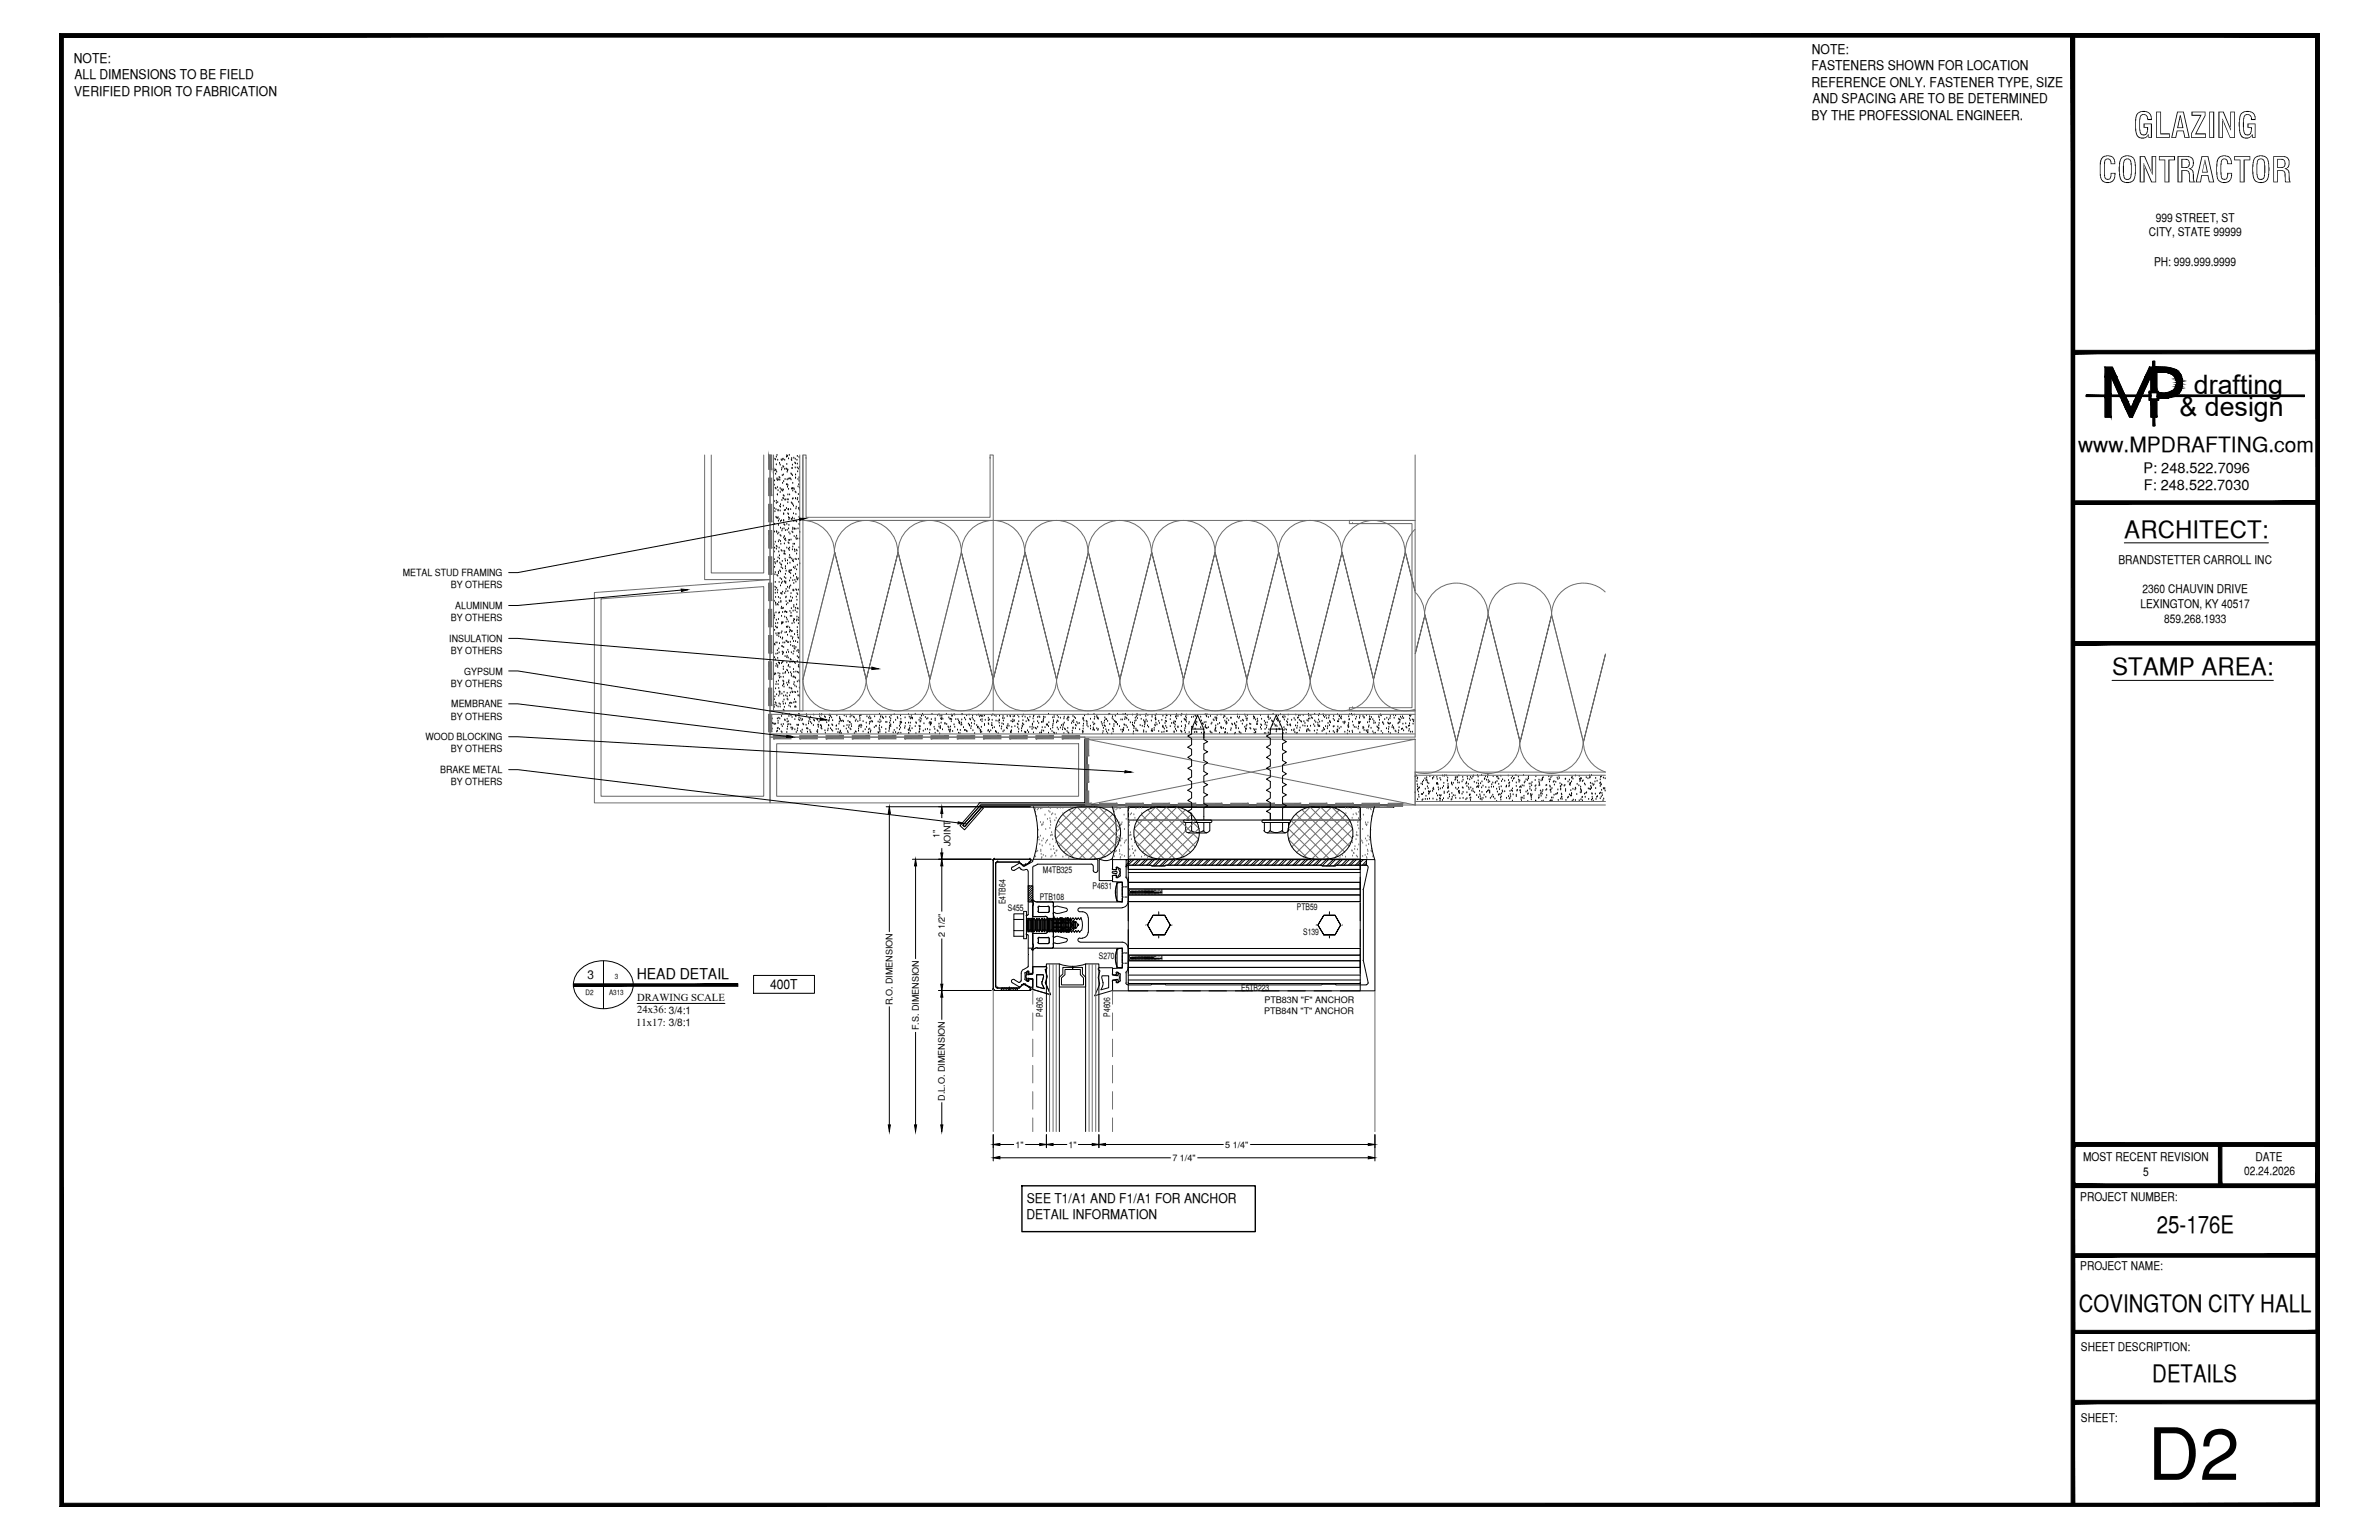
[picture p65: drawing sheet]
<svg xmlns="http://www.w3.org/2000/svg" width="432mm" height="279mm" viewBox="0 0 432 279" stroke-linecap="round" stroke-linejoin="round" font-family="sans-serif">
<defs><g id="words">
<text font-size="13.1" x="389.8" y="268.5">D2</text>
<g font-size="6.3">
<text x="387.2" y="25">GLAZING</text>
<text x="380.8" y="33.1">CONTRACTOR</text>
</g>
<g font-size="4.9">
<text x="398.2" y="71.5">drafting</text>
<text x="395.6" y="75.5">&amp; design</text>
</g>
<g font-size="4.4">
<text x="385.6" y="97.5">ARCHITECT:</text>
<text x="383.3" y="122.5">STAMP AREA:</text>
<text x="391.5" y="223.7">25-176E</text>
<text x="377.3" y="238.1">COVINGTON CITY HALL</text>
<text x="390.7" y="250.7">DETAILS</text>
</g>
<text font-size="3.8" x="377.2" y="82">www.MPDRAFTING.com</text>
<text font-size="2.7" x="115.6" y="177.5">HEAD DETAIL</text>
<g font-size="2.6">
<text x="389.1" y="85.8">P: 248.522.7096</text>
<text x="389.1" y="89">F: 248.522.7030</text>
</g>
<g font-size="2.4">
<text x="13.4" y="11.4">NOTE:</text>
<text x="328.9" y="9.7">NOTE:</text>
<text x="13.5" y="17.4">VERIFIED PRIOR TO FABRICATION</text>
<text x="13.5" y="14.4">ALL DIMENSIONS TO BE FIELD</text>
<text x="328.8" y="12.8">FASTENERS SHOWN FOR LOCATION</text>
<text x="328.8" y="15.7">REFERENCE ONLY. FASTENER TYPE, SIZE</text>
<text x="328.8" y="21.8">BY THE PROFESSIONAL ENGINEER.</text>
<text x="329" y="18.7">AND SPACING ARE TO BE DETERMINED</text>
<text x="139.8" y="179.5">400T</text>
<text x="186.3" y="221.2">DETAIL INFORMATION</text>
<text x="186.4" y="218.2">SEE T1/A1 AND F1/A1 FOR ANCHOR</text>
</g>
<g font-size="2.2">
<text x="391.3" y="40.2">999 STREET, ST</text>
<text x="390" y="42.9">CITY, STATE 99999</text>
<text x="391" y="48.2">PH: 999.999.9999</text>
<text x="384.5" y="102.3">BRANDSTETTER CARROLL INC</text>
<text x="388.9" y="107.6">2360 CHAUVIN DRIVE</text>
<text x="388.5" y="110.3">LEXINGTON, KY 40517</text>
<text x="392.8" y="113">859.268.1933</text>
<text x="106.6" y="177.7">3</text>
<text x="378.1" y="210.6">MOST RECENT REVISION</text>
<text x="389" y="213.3">5</text>
<text x="407.3" y="213.2">02.24.2026</text>
<text x="409.4" y="210.6">DATE</text>
<text x="377.6" y="217.8">PROJECT NUMBER:</text>
<text x="377.6" y="230.4">PROJECT NAME:</text>
<text x="377.7" y="245.2">SHEET DESCRIPTION:</text>
<text x="377.7" y="257.9">SHEET:</text>
</g>
<g font-size="1.9">
<text x="115.6" y="181.7">DRAWING SCALE</text>
<text x="115.6" y="183.8">24x36: 3/4:1</text>
<text x="115.4" y="186.1">11x17: 3/8:1</text>
</g>
<g font-size="1.8">
<text x="73.1" y="104.5">METAL STUD FRAMING</text>
<text x="81.9" y="106.7">BY OTHERS</text>
<text x="81.9" y="112.7">BY OTHERS</text>
<text x="82.6" y="110.5">ALUMINUM</text>
<text x="81.5" y="116.5">INSULATION</text>
<text x="81.9" y="118.7">BY OTHERS</text>
<text x="81.9" y="124.6">BY OTHERS</text>
<text x="84.3" y="122.4">GYPSUM</text>
<text x="81.9" y="130.6">BY OTHERS</text>
<text x="81.9" y="128.3">MEMBRANE</text>
<text x="77.2" y="134.3">WOOD BLOCKING</text>
<text x="81.9" y="136.5">BY OTHERS</text>
<text x="79.9" y="140.3">BRAKE METAL</text>
<text x="81.9" y="142.4">BY OTHERS</text>
</g>
<g font-size="1.6">
<text x="170.5" y="152" transform="rotate(-90 170.5 152)">1&quot;</text>
<text x="172.5" y="153.5" transform="rotate(-90 172.5 153.5)">JOINT</text>
<text x="189.3" y="158.4">M4TB325</text>
<text x="198.3" y="161.3">P4631</text>
<text x="182.5" y="164" transform="rotate(-90 182.5 164)">E4TB64</text>
<text x="182.9" y="165.4">S455</text>
<text x="188.7" y="163.3">PTB108</text>
<text x="235.4" y="165">PTB59</text>
<text x="171.5" y="169.9" transform="rotate(-90 171.5 169.9)">2 1/2&quot;</text>
<text x="199.5" y="173.9">S270</text>
<text x="236.5" y="169.6">S139</text>
<text x="225.3" y="179.7">E5TB223</text>
<text x="162" y="182.4" transform="rotate(-90 162 182.4)">R.O. DIMENSION</text>
<text x="189.3" y="184.5" transform="rotate(-90 189.3 184.5)">P4606</text>
<text x="201.5" y="184.5" transform="rotate(-90 201.5 184.5)">P4606</text>
<text x="229.4" y="183.9">PTB84N &quot;T&quot; ANCHOR</text>
<text x="229.5" y="182">PTB83N &quot;F&quot; ANCHOR</text>
<text x="166.8" y="186.9" transform="rotate(-90 166.8 186.9)">F.S. DIMENSION</text>
<text x="171.5" y="199.7" transform="rotate(-90 171.5 199.7)">D.L.O. DIMENSION</text>
<text x="184.3" y="208.2">1&quot;</text>
<text x="193.9" y="208.2">1&quot;</text>
<text x="222.4" y="208.2">5 1/4&quot;</text>
<text x="212.8" y="210.6">7 1/4&quot;</text>
</g>
<g font-size="1.3">
<text x="111.6" y="177.7">3</text>
<text x="106.3" y="180.5">D2</text>
<text x="110.6" y="180.5">A313</text>
</g>
</g></defs>
<!-- layer: SURROUNDING CONDITIONS -->
<g fill="none" stroke="#6c6c6c" stroke-width=".18">
<path d="M127.9 82.5v22.7h11.9v-22.7v51.2h117.1v-4.7h-117.1M129.1 82.5v21.4h9.5v-21.4M140.4 82.5v46.5M145.2 82.5v46.5M145.7 94.4a5.7 5.7 0 0 1 5.7 5.8 5.7 5.7 0 0 1 5.8-5.8 5.7 5.7 0 0 1 5.7 5.8M145.7 82.5v46.5M146.3 83.1v-.6h-.6v11.9h34.6v-11.9h-.6v.6M146.3 83.1h.1M146.3 83.1v10.8h33.4v-10.8M179.7 83.1h.1M180.3 94.4v34.6M245.5 95h-.6v-.6h12v34.6h-12v-.6h.6"/>
<path d="M245.5 95h10.8v33.4h-10.8M245.5 95h.1M256.8 96a5.7 5.7 0 0 0-1.7 4.2M256.9 82.5v11.9h-111.2M107.9 107.5l31.9-2.3v40.5h-31.9zM109.1 108.6l29.5-2.2v38.1h-29.5zM151.5 100.2l-5.8 23a5.7 5.7 0 0 0 5.8 5.8 5.7 5.7 0 0 0 5.7-5.8M151.5 100.2l5.7 23.1-5.7-23.1M163 100.2l5.8 23.1-5.8-23.1M163 100.2a5.7 5.7 0 0 1 5.8-5.8 5.7 5.7 0 0 1 5.7 5.8M174.5 100.2l5.8 23.1-5.8-23.1M174.5 100.2l-5.7 23.1"/>
<path d="M174.5 100.2a5.7 5.7 0 0 1 5.7-5.8 5.7 5.7 0 0 1 5.8 5.8 5.7 5.7 0 0 1 5.7-5.8 5.7 5.7 0 0 1 5.8 5.8 5.7 5.7 0 0 1 5.7-5.8 5.7 5.7 0 0 1 5.8 5.8M186.1 100.2l5.7 23.1-5.7-23.1M197.5 100.2l5.8 23.1-5.8-23.1M209 100.2l5.8 23.1-5.8-23.1M209 100.2a5.7 5.7 0 0 1 5.8-5.8 5.7 5.7 0 0 1 5.7 5.8M220.5 100.2l5.8 23.1-5.8-23.1M220.5 100.2a5.7 5.7 0 0 1 5.8-5.8 5.7 5.7 0 0 1 5.7 5.8 5.7 5.7 0 0 1 5.8-5.8 5.7 5.7 0 0 1 5.7 5.8 5.7 5.7 0 0 1 5.8-5.8 5.7 5.7 0 0 1 5.7 5.8M232.1 100.2l5.7 23.1-5.7-23.1M243.6 100.2l5.7 23.1-5.7-23.1M255.1 100.2l1.8 7.1-1.8-7.1M256.8 107.4a5.7 5.7 0 0 1 1.8 4.1 5.7 5.7 0 0 1 5.7-5.7 5.7 5.7 0 0 1 5.8 5.7M258.6 111.6l-1.7 7.1 1.7-7.1"/>
<path d="M270.1 111.6l-5.7 23 5.7-23M281.6 111.6l-5.7 23 5.7-23M281.6 111.6l5.8 23M291.3 107.4a5.7 5.7 0 0 0-6.2-1.1 5.7 5.7 0 0 0-3.5 5.2 5.7 5.7 0 0 0-5.7-5.7 5.7 5.7 0 0 0-5.8 5.7M291.4 118.7l-4 15.9 4-15.9M139.8 133.7h57.1v12h-57.1zM139.8 133.2h117.1M139.8 129.6h117.1M141 134.9h54.8v9.6h-54.8zM157.2 123.3l5.8-23.1-5.8 23.1M157.2 123.2a5.7 5.7 0 0 0 5.8 5.8 5.7 5.7 0 0 0 5.7-5.8 5.7 5.7 0 0 0 5.8 5.8 5.7 5.7 0 0 0 5.7-5.8M180.3 123.3l5.8-23.1-5.8 23.1"/>
<path d="M180.3 123.2a5.7 5.7 0 0 0 5.7 5.8 5.7 5.7 0 0 0 5.8-5.8M191.8 123.2a5.7 5.7 0 0 0 5.7 5.8 5.7 5.7 0 0 0 5.8-5.8M191.8 123.3l5.7-23.1-5.7 23.1M197.3 134.1l59.6 11.9M203.3 123.2a5.7 5.7 0 0 0 5.7 5.8 5.7 5.7 0 0 0 5.8-5.8 5.7 5.7 0 0 0 5.7 5.8 5.7 5.7 0 0 0 5.8-5.8M203.3 123.3l5.7-23.1-5.7 23.1M214.8 123.3l5.7-23.1-5.7 23.1M226.3 123.3l5.8-23.1-5.8 23.1M226.3 123.2a5.7 5.7 0 0 0 5.8 5.8 5.7 5.7 0 0 0 5.7-5.8M237.8 123.2a5.7 5.7 0 0 0 5.8 5.8 5.7 5.7 0 0 0 5.7-5.8M237.8 123.3l5.8-23.1-5.8 23.1M245.5 128.4h.1"/>
<path d="M249.3 123.2a5.7 5.7 0 0 0 7.5 5.5M249.3 123.3l5.8-23.1-5.8 23.1M256.9 134.1l-59.6 11.9h59.6v-11.9h-59.6v11.9M264.4 134.6l-5.8-23 5.8 23M275.9 134.6l-5.8-23 5.8 23M287.3 134.6a5.7 5.7 0 0 1-5.7 5.7 5.7 5.7 0 0 1-5.8-5.7 5.7 5.7 0 0 1-5.7 5.7 5.7 5.7 0 0 1-5.7-5.7 5.7 5.7 0 0 1-7.6 5.5M287.4 134.6a5.7 5.7 0 0 0 4 5.5M191.6 150.4l5.5 5.5M191.6 152.1l5.8-5.7 5.9 5.9-3.5 3.5M191.7 152.5l3.2 3.2M192.1 148.9l7 7M192.9 147.8l7.7 7.7"/>
<path d="M194.1 146.9l7.7 7.8M195.4 146.5l-3.8 3.7M195.5 146.4l7.2 7.3M199.3 146.4l-7.1 7.1M199.5 146.4l3.9 4M200.9 146.9l-7.8 7.7M202 147.7l-7.8 7.7M202.8 148.8l-7 7.1M203.3 150.2l-5.6 5.7M205.9 150.4l5.5 5.5M205.9 152.1l5.8-5.7 5.9 5.9-3.5 3.5M206 152.5l3.2 3.2"/>
<path d="M206.4 148.9l7 7M207.2 147.8l7.7 7.7M208.3 146.9l7.8 7.8M209.7 146.5l-3.8 3.7M209.8 146.5l7.2 7.2M213.6 146.4l-7.1 7.1M213.7 146.5l4 3.9M215.1 146.9l-7.7 7.7M216.3 147.7l-7.8 7.7M217.1 148.8l-7 7.1M217.6 150.3l-5.6 5.6M233.8 150.3l5.7 5.6"/>
<path d="M234.3 148.8l7.1 7.1M235.2 147.7l7.7 7.7M236.3 146.9l7.8 7.7M237.7 146.5l-3.9 3.9M237.8 146.4l7.1 7.1M241.6 146.5l-7.2 7.2M241.8 146.5l3.7 3.7M243.1 146.9l-7.8 7.8M244.2 147.8l-7.7 7.7M245 148.9l-6.9 7M245.4 152.5l-3.2 3.2M245.5 152.1l-5.8-5.7-5.8 5.9 3.5 3.5"/>
<path d="M245.6 150.4l-5.6 5.5M254.6 145.7v.6M256.9 146h34.5M256.9 145.4h34.5M256.9 140.7h34.5M291.4 140.1h-34.5v5.9"/>
</g>
<!-- layer: BRAKE METAL -->
<path d="M177.7 145.8l-3.5 4 .9 .8 3.4-4-.3-.2-3.1 3.6M178 145.6l-.4 .1M178 145.7h18.9v-11.6h.4v11.9h-19.3l-3.2 3.7 .3 .3 3.1-3.6M178 146h75v.4h-74.8l-3.1 3.6-.3-.3z" fill="none" stroke="#000" stroke-width=".18"/>
<!-- layer: SURROUNDING CONDITIONS -->
<g fill="none" stroke="#000" stroke-width=".18">
<path d="M140.4 97.4h.1M140.5 98.8h.1M140.5 85.1h.1M140.5 91h.1M140.5 85.4h.1M140.5 92.3h.1M140.5 88h.1M140.6 96.5h.1M140.6 87.2h.1M140.6 99.4h.1M140.6 95.1h.1M140.7 92.8h.1"/>
<path d="M140.7 83.3h.1M140.7 98.4h.1M140.7 88.6h.1M140.8 85.3h.1M140.8 86h.1M140.8 83.4h.1M140.8 85.4h.1M140.8 92.5h.1M140.8 93.9h.1M140.8 88.7h.1M140.9 84.3h.1M140.9 82.9h.1"/>
<path d="M140.9 90.9h.1M140.9 99.6h.1M140.9 99.1h.1M140.9 91.3h.1M141 85.7h.1M141 96.5h.1M141 96.6h.1M141 94h.1M141 87.1h.1M141 86.9h.1M141 82.6h.1M141 99.3h.1"/>
<path d="M141.1 89.8h.1M141.1 88.5h.1M141.1 94h.1M141.2 91.2h.1M141.2 87.2h.1M141.2 83.5h.1M141.2 96.9h.1M141.2 93.9h.1M141.2 92.6h.1M141.2 92.7h.1M141.2 89h.1M141.3 95.3h.1"/>
<path d="M141.3 98.3h.1M141.3 94.6h.1M141.4 96.7h.1M141.4 87.1h.1M141.4 99.4h.1M141.4 98h.1M141.4 94.2h.1M141.4 86.6h.1M141.5 84.1h.1M141.5 87.1h.1M141.5 91.9h.1M141.5 86.7h.1"/>
<path d="M141.6 92.7h.1M141.6 88.6h.1M141.6 84.4h.1M141.6 97.2h.1M141.6 89.3h.1M141.7 98.2h.1M141.7 95.8h.1M141.7 91.6h.1M141.7 94.6h.1M141.7 92h.1M141.7 98.7h.1M141.7 97.3h.1"/>
<path d="M141.8 89h.1M141.8 83.4h.1M141.8 99.9h.1M141.9 94.5h.1M141.9 85.3h.1M141.9 85h.1M141.9 83.6h.1M141.9 96.3h.1M141.9 90.8h.1M141.9 88.8h.1M142 86.3h.1M142 96h.1"/>
<path d="M142 89.1h.1M142 87.7h.1M142.1 90.4h.1M142.1 83.4h.1M142.1 83.3h.1M142.1 84.6h.1M142.2 91.8h.1M142.2 88.9h.1M142.2 90.5h.1M142.2 86.2h.1M142.2 89.9h.1M142.2 94.6h.1"/>
<path d="M142.2 93.2h.1M142.2 94.4h.1M142.2 97.6h.1M142.2 93.3h.1M142.2 87.4h.1M142.2 84.8h.1M142.3 95.9h.1M142.3 95.2h.1M142.3 90h.1M142.4 98.7h.1M142.4 97.3h.1M142.4 92.6h.1"/>
<path d="M142.4 85.2h.1M142.4 83.5h.1M142.4 97.9h.1M142.4 95.3h.1M142.5 90.7h.1M142.5 87h.1M142.6 96.3h.1M142.6 92.6h.1M142.6 97.8h.1M142.6 98.1h.1M142.7 85.1h.1M142.7 82.9h.1"/>
<path d="M142.7 92.3h.1M142.7 87.9h.1M142.8 84.3h.1M142.8 85.2h.1M142.8 99.4h.1M142.8 95.1h.1M142.8 82.7h.1M142.9 87.1h.1M142.9 85.7h.1M142.9 96.2h.1M142.9 90.7h.1M142.9 87.9h.1"/>
<path d="M142.9 88.4h.1M142.9 85.4h.1M142.9 82.8h.1M143 91.2h.1M143 89.8h.1M143 85.3h.1M143 93.2h.1M143 88.1h.1M143.1 92.5h.1M143.1 86.9h.1M143.1 98.5h.1M143.1 90.7h.1"/>
<path d="M143.1 93.9h.1M143.1 88.8h.1M143.1 83.2h.1M143.1 99.6h.1M143.1 95.9h.1M143.1 93.3h.1M143.2 96.6h.1M143.2 95.3h.1M143.2 98h.1M143.2 94.3h.1M143.2 98.6h.1M143.3 98h.1"/>
<path d="M143.3 99.9h.1M143.3 86.9h.1M143.3 82.6h.1M143.3 99.4h.1M143.3 94h.1M143.3 89.8h.1M143.4 96.9h.1M143.4 86.9h.1M143.5 92.5h.1M143.6 98h.1M143.6 87.1h.1M143.6 86h.1"/>
<path d="M143.6 94.2h.1M143.6 91.2h.1M143.6 83.4h.1M143.7 83.6h.1M143.7 83.2h.1M143.7 88.7h.1M143.7 86.1h.1M143.8 85h.1M143.8 94.2h.1M143.8 88.7h.1M143.8 96.5h.1M143.8 91.4h.1"/>
<path d="M143.8 86.3h.1M143.8 99.8h.1M143.8 90.6h.1M143.8 88.6h.1M143.8 84.4h.1M143.8 94h.1M143.9 89.1h.1M143.9 87.7h.1M143.9 96.1h.1M143.9 95.8h.1M143.9 91.6h.1M143.9 99.3h.1"/>
<path d="M143.9 96.6h.1M144 90.5h.1M144 98.7h.1M144 93.2h.1M144 91.8h.1M144.1 94.6h.1M144.1 88.6h.1M144.1 83.1h.1M144.1 97.3h.1M144.1 95.9h.1M144.1 94.2h.1M144.1 88.8h.1"/>
<path d="M144.2 98.7h.1M144.2 99.8h.1M144.2 96h.1M144.3 84h.1M144.3 84.9h.1M144.3 83.3h.1M144.3 89.3h.1M144.4 90.5h.1M144.4 86.7h.1M144.4 86.2h.1M144.4 84.1h.1M144.5 96h.1"/>
<path d="M144.5 92.3h.1M144.5 97.6h.1M144.5 93.3h.1M144.5 94.6h.1M144.5 89.4h.1M144.5 97.9h.1M144.5 99.8h.1M144.5 92h.1M144.6 97.3h.1M144.6 94.7h.1M144.7 83.5h.1M144.7 99.9h.1"/>
<path d="M144.7 84.2h.1M144.7 82.8h.1M144.7 84.9h.1M144.7 90.7h.1M144.8 85.6h.1M144.8 90.4h.1M144.8 97.8h.1M144.8 88.3h.1M144.8 87h.1M144.8 95.9h.1M144.9 89.7h.1M144.9 85.1h.1"/>
<path d="M145 91.1h.1M145 92.3h.1M145 87.9h.1M145 93.9h.1M145 92.5h.1M145 92.2h.1M145 86.7h.1M145 83h.1M145 99.4h.1M145 95.1h.1M145 87.3h.1M145.1 95.2h.1"/>
<path d="M145.1 97.8h.1M145.1 88.5h.1M145.1 92.6h.1M145.1 84.8h.1M145.2 96.6h.1M145.2 94h.1M140.4 105.8h.1M140.4 105h.1M140.4 103.8h.1M140.5 111.3h.1M140.5 111.6h.1M140.5 106.5h.1"/>
<path d="M140.5 101.5h.1M140.5 100.1h.1M140.5 116.9h.1M140.5 112.1h.1M140.5 109.1h.1M140.6 102.9h.1M140.6 119.3h.1M140.6 114.4h.1M140.6 111.8h.1M140.7 104.3h.1M140.7 102h.1M140.7 117h.1"/>
<path d="M140.7 107.1h.1M140.7 105.7h.1M140.7 107.6h.1M140.7 103.9h.1M140.7 106.6h.1M140.7 102.3h.1M140.7 119.7h.1M140.8 108.4h.1M140.8 113.2h.1M140.8 109.4h.1M140.8 113.7h.1M140.8 109.5h.1"/>
<path d="M140.8 111.2h.1M140.8 109.8h.1M140.8 118.7h.1M140.8 115h.1M140.8 116.6h.1M140.9 112.5h.1M141 113.9h.1M141 106.7h.1M141 116.6h.1M141 115.3h.1M141 102h.1M141 104.4h.1"/>
<path d="M141.1 118h.1M141.1 107.6h.1M141.1 113.9h.1M141.1 109.7h.1M141.1 101.9h.1M141.2 119.4h.1M141.2 118.6h.1M141.2 113.1h.1M141.2 107.1h.1M141.2 104.5h.1M141.2 101.2h.1M141.2 114.9h.1"/>
<path d="M141.2 109.8h.1M141.3 103.8h.1M141.3 108.4h.1M141.3 104.1h.1M141.3 112.4h.1M141.4 109.3h.1M141.4 100.1h.1M141.4 115.5h.1M141.4 111.3h.1M141.4 117.7h.1M141.4 115.1h.1M141.4 114.9h.1"/>
<path d="M141.4 105.7h.1M141.4 118.4h.1M141.5 100.8h.1M141.5 116.8h.1M141.5 111.2h.1M141.5 101.4h.1M141.5 103.6h.1M141.5 102.2h.1M141.6 105h.1M141.6 108.6h.1M141.7 106.3h.1M141.7 103.8h.1"/>
<path d="M141.7 115.7h.1M141.7 109.1h.1M141.7 107.7h.1M141.7 109.3h.1M141.7 102.4h.1M141.8 110.4h.1M141.8 114.9h.1M141.8 103h.1M141.8 107.7h.1M141.9 113.2h.1M141.9 111.8h.1M141.9 110.2h.1"/>
<path d="M141.9 105.9h.1M141.9 105.2h.1M141.9 102.6h.1M141.9 114.6h.1M141.9 100h.1M141.9 117.3h.1M141.9 113h.1M141.9 107.8h.1M142 117.3h.1M142 116h.1M142 105.6h.1M142 101.9h.1"/>
<path d="M142 118.3h.1M142 110.4h.1M142 118.7h.1M142 111.1h.1M142 107.4h.1M142 103.2h.1M142 115.8h.1M142 113.1h.1M142.1 116.6h.1M142.1 113h.1M142.1 118.4h.1M142.2 118.5h.1"/>
<path d="M142.2 110.4h.1M142.2 117.5h.1M142.3 100h.1M142.3 100.5h.1M142.4 105.5h.1M142.4 104.8h.1M142.4 100.5h.1M142.4 100.1h.1M142.4 116.6h.1M142.4 111.1h.1M142.4 112h.1M142.4 107.7h.1"/>
<path d="M142.5 101.5h.1M142.5 119.1h.1M142.5 114.8h.1M142.5 105.7h.1M142.5 100.6h.1M142.6 104.2h.1M142.6 102.8h.1M142.6 101.8h.1M142.6 111h.1M142.6 103.2h.1M142.6 105.6h.1M142.6 107.4h.1"/>
<path d="M142.6 105h.1M142.6 108.5h.1M142.6 105.9h.1M142.7 108.3h.1M142.7 106.9h.1M142.7 112.9h.1M142.7 109.2h.1M142.7 103.6h.1M142.7 116.3h.1M142.7 109.7h.1M142.7 118.4h.1M142.7 114.7h.1"/>
<path d="M142.7 112.1h.1M142.7 113.8h.1M142.7 111.1h.1M142.8 111.1h.1M142.8 119.3h.1M142.8 116.4h.1M142.9 113.9h.1M142.9 112.5h.1M142.9 119.1h.1M142.9 115.3h.1M142.9 101.7h.1M142.9 106.6h.1"/>
<path d="M142.9 102.3h.1M143 118h.1M143 116.6h.1M143 107.3h.1M143 113.7h.1M143 109.5h.1M143.1 119.4h.1M143.1 112.8h.1M143.1 116.6h.1M143.1 118.4h.1M143.2 103.8h.1M143.3 103.6h.1"/>
<path d="M143.3 106.7h.1M143.3 109h.1M143.3 101.2h.1M143.3 100.8h.1M143.3 114.7h.1M143.3 109.1h.1M143.3 105.4h.1M143.3 113.9h.1M143.3 106.5h.1M143.3 103.9h.1M143.4 102.2h.1M143.4 110.9h.1"/>
<path d="M143.4 114.4h.1M143.4 109.2h.1M143.4 103.6h.1M143.4 116.5h.1M143.4 101.2h.1M143.4 119.6h.1M143.4 111.8h.1M143.5 106.3h.1M143.5 104.9h.1M143.5 108.3h.1M143.5 104.1h.1M143.5 117.1h.1"/>
<path d="M143.5 114.4h.1M143.6 107.7h.1M143.6 115.5h.1M143.6 111.3h.1M143.6 119.8h.1M143.6 110.4h.1M143.6 109h.1M143.6 109.1h.1M143.6 103.5h.1M143.6 118.4h.1M143.7 111.8h.1M143.7 114.6h.1"/>
<path d="M143.7 101.4h.1M143.8 114.6h.1M143.8 113.2h.1M143.8 116h.1M143.8 108.5h.1M143.8 101.8h.1M143.9 117.3h.1M143.9 105.3h.1M143.9 115.7h.1M144 118.7h.1M144 110.9h.1M144 107.2h.1"/>
<path d="M144 101.6h.1M144 107.1h.1M144 116.4h.1M144 112.7h.1M144 103h.1M144 104.5h.1M144 101.9h.1M144.1 118.2h.1M144.1 110.2h.1M144.1 105.9h.1M144.1 112.4h.1M144.1 109.9h.1"/>
<path d="M144.1 107.2h.1M144.1 117.3h.1M144.1 113h.1M144.1 117.7h.1M144.2 115.1h.1M144.2 112.5h.1M144.3 100.1h.1M144.3 105.3h.1M144.3 103.2h.1M144.3 117.8h.1M144.3 102.9h.1M144.3 101.5h.1"/>
<path d="M144.3 110.8h.1M144.4 104.2h.1M144.4 116.4h.1M144.4 110.4h.1M144.5 107h.1M144.5 105.6h.1M144.5 117.5h.1M144.5 108.3h.1M144.5 101.5h.1M144.6 109.7h.1M144.6 112.6h.1M144.6 107.1h.1"/>
<path d="M144.6 103.4h.1M144.6 104.8h.1M144.6 100.5h.1M144.7 112.5h.1M144.7 111.1h.1M144.7 118.2h.1M144.7 108.9h.1M144.7 112h.1M144.7 107.7h.1M144.7 105.1h.1M144.7 113.9h.1M144.7 114.5h.1"/>
<path d="M144.7 119.1h.1M144.7 114.8h.1M144.7 110.4h.1M144.7 102.6h.1M144.8 116.6h.1M144.8 115.3h.1M144.8 107.9h.1M144.8 105.2h.1M144.8 118h.1M144.8 105h.1M144.8 115.7h.1M144.8 110.5h.1"/>
<path d="M144.9 119.4h.1M144.9 107.1h.1M144.9 101.5h.1M144.9 113.2h.1M145 112.6h.1M145 112.1h.1M145 118.4h.1M145 115.8h.1M145 118.1h.1M145 119.3h.1M145.2 102.3h.1M139.9 130.7h.1"/>
<path d="M140 130.9h.1M140.1 132.3h.1M140.1 130.4h.1M140.2 131.3h.1M140.4 124.2h.1M140.5 131.3h.1M140.5 125.6h.1M140.5 131.4h.1M140.5 128.3h.1M140.5 126.9h.1M140.6 122.4h.1M140.7 128h.1"/>
<path d="M140.7 126.4h.1M140.7 122.2h.1M140.7 127.5h.1M140.8 131.4h.1M140.8 125h.1M140.8 122.3h.1M140.8 124.2h.1M140.8 120.9h.1M140.8 127.6h.1M140.9 120.5h.1M140.9 123.8h.1M141 132.8h.1"/>
<path d="M141 126h.1M141 128.1h.1M141.1 132.2h.1M141.1 130.4h.1M141.1 132.7h.1M141.2 120.8h.1M141.2 121.1h.1M141.2 131.3h.1M141.2 130.9h.1M141.2 132.1h.1M141.2 122.2h.1M141.2 124.2h.1"/>
<path d="M141.2 128.3h.1M141.3 123.6h.1M141.3 120.3h.1M141.4 130.3h.1M141.4 126.3h.1M141.4 124.9h.1M141.4 127.7h.1M141.4 122.7h.1M141.4 125.5h.1M141.5 132.3h.1M141.5 120.5h.1M141.5 123h.1"/>
<path d="M141.5 120.3h.1M141.5 130.4h.1M141.5 126h.1M141.5 122.3h.1M141.5 125.5h.1M141.5 125.7h.1M141.6 127.8h.1M141.6 128.3h.1M141.7 122.9h.1M141.8 131.5h.1M141.8 132.8h.1M141.9 130h.1"/>
<path d="M141.9 120.4h.1M141.9 132.9h.1M141.9 125.9h.1M142 129.6h.1M142 131.8h.1M142 120.2h.1M142 124.5h.1M142.1 120.1h.1M142.1 122.2h.1M142.1 127.4h.1M142.1 123.6h.1M142.2 131.4h.1"/>
<path d="M142.2 122.9h.1M142.2 121.5h.1M142.2 127.8h.1M142.2 128.8h.1M142.2 121h.1M142.2 124.2h.1M142.2 124.1h.1M142.2 126.3h.1M142.2 123.7h.1M142.3 127h.1M142.3 125.6h.1M142.3 124.7h.1"/>
<path d="M142.3 129h.1M142.4 128.3h.1M142.4 130.6h.1M142.5 130.7h.1M142.5 122.2h.1M142.6 127.7h.1M142.6 122h.1M142.6 126.2h.1M142.8 132.9h.1M142.8 124h.1M142.8 120.3h.1M142.8 121.6h.1"/>
<path d="M142.9 132.3h.1M142.9 130.5h.1M142.9 131h.1M142.9 125.8h.1M142.9 126.4h.1M142.9 126.9h.1M142.9 131.9h.1M142.9 124.3h.1M142.9 121.7h.1M143 131.5h.1M143 127h.1M143.1 130.9h.1"/>
<path d="M143.1 120.9h.1M143.1 122.1h.1M143.1 120.7h.1M143.1 123.8h.1M143.2 130h.1M143.2 131.4h.1M143.2 123.5h.1M143.2 124h.1M143.2 128.1h.1M143.3 129.6h.1M143.3 124.8h.1M143.3 127.6h.1"/>
<path d="M143.3 126.2h.1M143.4 120.2h.1M143.4 121.1h.1M143.4 125.7h.1M143.4 128.3h.1M143.5 131.5h.1M143.5 127.6h.1M143.5 122h.1M143.6 129.9h.1M143.6 132.1h.1M143.6 124.9h.1M143.6 122.7h.1"/>
<path d="M143.6 122.4h.1M143.7 127.6h.1M143.7 125h.1M143.8 130.2h.1M143.8 132.4h.1M143.8 132.1h.1M143.8 120.1h.1M143.8 125.5h.1M143.8 125.7h.1M143.9 132.2h.1M144 120.1h.1M144 122.9h.1"/>
<path d="M144 121.5h.1M144.1 124.2h.1M144.1 122.8h.1M144.1 127.5h.1M144.1 122h.1M144.1 125.6h.1M144.1 123.8h.1M144.2 126.9h.1M144.2 120.2h.1M144.3 132.4h.1M144.3 130.6h.1M144.3 128.3h.1"/>
<path d="M144.3 124.5h.1M144.3 122.9h.1M144.3 127.4h.1M144.3 128.2h.1M144.3 120.4h.1M144.4 129.9h.1M144.4 125.7h.1M144.4 123.1h.1M144.5 130h.1M144.5 127.4h.1M144.5 121.9h.1M144.5 128.3h.1"/>
<path d="M144.5 132.9h.1M144.5 124.7h.1M144.7 131.6h.1M144.7 132.6h.1M144.7 123.7h.1M144.7 120h.1M144.8 132.2h.1M144.8 125.5h.1M144.8 122h.1M144.8 131.6h.1M144.8 126.2h.1M144.9 131.6h.1"/>
<path d="M144.9 121h.1M145 129.6h.1M145 130.6h.1M145 122.1h.1M145 120.7h.1M145 130.2h.1M145 123.5h.1M145 126.2h.1M145 121.1h.1M145.1 129.7h.1M145.1 126.2h.1M145.1 124.8h.1"/>
<path d="M145.1 123.7h.1M145.1 126.4h.1M145.2 130.7h.1M145.4 130.4h.1M145.4 132.7h.1M145.5 130.7h.1M145.5 133h.1M145.6 132.5h.1M145.7 130.6h.1M145.7 131.4h.1M145.9 131.5h.1M146.3 131.6h.1"/>
<path d="M146.4 129.7h.1M146.4 129.9h.1M146.4 132.2h.1M146.5 132.2h.1M146.6 132.8h.1M146.6 132.3h.1M146.7 131.3h.1M146.8 130.9h.1M146.9 130.4h.1M147 132.5h.1M147 130.6h.1M147.1 132.8h.1"/>
<path d="M147.1 131.1h.1M147.1 130.1h.1M147.2 133h.1M147.3 131.3h.1M147.6 131.6h.1M147.7 129.7h.1M147.7 130.7h.1M147.8 130.8h.1M148.3 130.6h.1M148.3 132.8h.1M148.4 132.5h.1M148.4 130.7h.1"/>
<path d="M148.4 132.9h.1M148.5 131.6h.1M148.5 132h.1M148.7 131h.1M148.8 130h.1M148.8 129.7h.1M148.9 131.6h.1M149 131.7h.1M149 132.1h.1M149.1 129.7h.1M149.1 131.9h.1M149.2 129.7h.1"/>
<path d="M149.2 132.3h.1M149.7 130h.1M149.7 132.6h.1M149.8 130.7h.1M149.8 130.2h.1M149.8 133h.1M150.1 131.1h.1M150.2 132.6h.1M150.3 132.3h.1M150.4 131.6h.1M150.4 131.7h.1M150.4 130.9h.1"/>
<path d="M150.5 129.8h.1M150.5 130.7h.1M150.6 130.3h.1M150.6 129.7h.1M150.7 130h.1M150.7 132.2h.1M150.9 130.2h.1M150.9 132.5h.1M151 131.5h.1M151.1 132.7h.1M151.1 130.7h.1M151.1 131.6h.1"/>
<path d="M151.8 131.8h.1M151.8 132.3h.1M151.8 131.7h.1M151.9 129.9h.1M152.1 132.9h.1M152.1 132.3h.1M152.3 131.4h.1M152.3 131h.1M152.3 133h.1M152.4 130.4h.1M152.4 130.2h.1M152.5 133.1h.1"/>
<path d="M152.5 132.7h.1M152.5 130.8h.1M152.5 130.6h.1M152.5 132.8h.1M152.7 130.9h.1M152.7 133.1h.1M153 130.8h.1M153.1 130.9h.1M153.2 131.8h.1M153.2 129.9h.1M153.6 130h.1M153.6 132.3h.1"/>
<path d="M153.7 131.6h.1M153.9 132.7h.1M153.9 130.9h.1M153.9 133h.1M154.1 132h.1M154.1 131.6h.1M154.2 131.1h.1M154.3 130.1h.1M154.3 131.1h.1M154.3 132.3h.1M154.4 129.7h.1M154.4 132.4h.1"/>
<path d="M154.5 131.4h.1M154.6 131.8h.1M154.6 129.9h.1M154.9 130.1h.1M155.1 130.2h.1M155.1 133.1h.1M155.3 132.8h.1M155.3 130.9h.1M155.4 130.6h.1M155.4 132.8h.1M155.7 130.9h.1M155.8 132.7h.1"/>
<path d="M155.8 132.3h.1M155.9 131.9h.1M156 131.7h.1M156 130h.1M156.1 130.7h.1M156.1 130.4h.1M156.1 131.7h.1M156.2 129.8h.1M156.3 129.8h.1M156.3 132h.1M156.3 131.6h.1M156.4 131.7h.1"/>
<path d="M156.7 132.8h.1M156.7 130.9h.1M157 132.4h.1M157.2 131.2h.1M157.3 132h.1M157.4 130h.1M157.6 133h.1M157.7 132.4h.1M157.7 130.3h.1M157.8 131.4h.1M157.9 131.1h.1M157.9 130h.1"/>
<path d="M157.9 132.3h.1M157.9 130.4h.1M158 132.8h.1M158.1 131h.1M158.1 130.4h.1M158.1 132.6h.1M158.2 130.9h.1M158.4 131h.1M158.7 132h.1M158.7 130h.1M159 131.8h.1M159.4 132.9h.1"/>
<path d="M159.4 131h.1M159.4 133h.1M159.6 132.1h.1M159.6 132.3h.1M159.6 131.7h.1M159.6 129.6h.1M159.7 131.1h.1M159.7 130.6h.1M159.7 132.8h.1M159.7 132.5h.1M159.8 130.1h.1M159.9 129.8h.1"/>
<path d="M159.9 130.9h.1M160 132h.1M160.1 130.1h.1M160.2 130.2h.1M160.3 130.4h.1M160.8 133h.1M160.8 131.1h.1M160.8 130.1h.1M160.8 132.3h.1M161 131.1h.1M161.4 132.7h.1M161.4 132.1h.1"/>
<path d="M161.4 132.3h.1M161.5 130.2h.1M161.5 131.8h.1M161.5 131.2h.1M161.5 131.7h.1M161.6 130.8h.1M161.7 130.4h.1M161.7 131.5h.1M161.7 131.8h.1M161.7 129.9h.1M162.1 133h.1M162.2 131.1h.1"/>
<path d="M162.3 129.7h.1M162.3 132.5h.1M162.6 130.7h.1M162.6 132.9h.1M162.8 132.1h.1M162.9 130.2h.1M162.9 133.2h.1M162.9 130.4h.1M163.1 133h.1M163.3 132.4h.1M163.3 131.8h.1M163.4 131.4h.1"/>
<path d="M163.4 131.1h.1M163.4 129.9h.1M163.4 132.1h.1M163.5 133h.1M163.5 131.2h.1M163.5 130.5h.1M163.5 131h.1M163.6 131.1h.1M164.2 132.1h.1M164.3 130.2h.1M164.3 131.8h.1M164.3 131.3h.1"/>
<path d="M164.8 132.5h.1M164.9 133.1h.1M164.9 131.2h.1M164.9 129.7h.1M165 133.1h.1M165 132.6h.1M165 130.1h.1M165 132.3h.1M165.1 132.1h.1M165.2 131.8h.1M165.2 131.2h.1M165.2 130.4h.1"/>
<path d="M165.2 132.7h.1M165.4 130.2h.1M165.4 129.8h.1M165.5 130.3h.1M165.5 132.2h.1M165.6 130.3h.1M165.6 130.4h.1M166.1 129.6h.1M166.1 131.8h.1M166.2 133.1h.1M166.2 131.1h.1M166.3 131.3h.1"/>
<path d="M166.8 130.7h.1M166.8 132.9h.1M166.8 131.8h.1M166.9 132.8h.1M166.9 132.3h.1M166.9 132.4h.1M166.9 131.9h.1M167 130.3h.1M167 131.8h.1M167 131h.1M167.1 130.9h.1M167.2 130.5h.1"/>
<path d="M167.3 129.9h.1M167.4 129.6h.1M167.6 129.8h.1M167.6 132.7h.1M167.7 131.3h.1M168 130.2h.1M168 132.4h.1M168.2 130.5h.1M168.3 132.3h.1M168.4 130.4h.1M168.7 131.3h.1M168.7 133h.1"/>
<path d="M168.8 132.5h.1M168.8 131.1h.1M168.8 131.6h.1M168.9 131.5h.1M168.9 131.3h.1M169 131.1h.1M169 131.3h.1M169 130.6h.1M169.2 129.6h.1M169.5 132h.1M169.7 132.3h.1M169.7 130.4h.1"/>
<path d="M169.7 130.7h.1M169.7 133h.1M170.1 132.6h.1M170.2 129.8h.1M170.2 132.7h.1M170.4 131.4h.1M170.4 129.7h.1M170.4 131.9h.1M170.6 133.2h.1M170.6 129.9h.1M170.6 132.1h.1M170.7 132.1h.1"/>
<path d="M170.7 131.8h.1M170.8 130.4h.1M170.8 131.2h.1M170.9 130.6h.1M170.9 130.2h.1M170.9 129.9h.1M171.1 132.4h.1M171.1 130.5h.1M171.5 131.4h.1M171.5 131.3h.1M171.8 129.6h.1M171.8 131.4h.1"/>
<path d="M172.1 131.9h.1M172.2 130.2h.1M172.2 132.5h.1M172.2 132h.1M172.4 132.8h.1M172.4 130.5h.1M172.4 132.7h.1M172.5 132.5h.1M172.5 130.5h.1M172.5 131.9h.1M172.7 130.9h.1M172.7 130.6h.1"/>
<path d="M172.7 129.7h.1M172.8 130h.1M172.8 129.9h.1M172.9 132.7h.1M173.2 131.5h.1M173.2 129.7h.1M173.3 129.7h.1M173.3 132h.1M173.5 130.6h.1M173.8 132.5h.1M173.9 130.6h.1M174 130.8h.1"/>
<path d="M174 133h.1M174.1 131.2h.1M174.2 131.1h.1M174.2 131.3h.1M174.2 133.1h.1M174.3 132.5h.1M174.4 131.6h.1M174.5 131.2h.1M174.6 131.5h.1M174.6 129.7h.1M174.6 130.6h.1M174.7 129.7h.1"/>
<path d="M174.9 132h.1M175.1 130.3h.1M175.1 132.5h.1M175.2 132.5h.1M175.3 130.6h.1M175.5 129.9h.1M175.5 132.7h.1M175.5 132.8h.1M175.8 131.4h.1M175.9 129.7h.1M176 131.6h.1M176 131.7h.1"/>
<path d="M176 130.5h.1M176.1 130.6h.1M176.2 132.2h.1M176.3 131.8h.1M176.3 131.3h.1M176.5 130.3h.1M176.5 129.9h.1M176.6 132.6h.1M176.7 130.6h.1M176.8 131.4h.1M176.9 130.9h.1M176.9 133.1h.1"/>
<path d="M177.3 131.6h.1M177.3 129.8h.1M177.4 132h.1M177.5 132.1h.1M177.5 132h.1M177.6 129.7h.1M177.7 132.3h.1M177.8 130h.1M177.9 132.7h.1M178 130.7h.1M178 132.9h.1M178 132.5h.1"/>
<path d="M178 129.9h.1M178.1 132h.1M178.1 130h.1M178.2 132.8h.1M178.2 130.9h.1M178.2 130.6h.1M178.4 130h.1M178.7 131.6h.1M178.7 129.9h.1M178.7 131.4h.1M178.8 130.7h.1M179.3 132.7h.1"/>
<path d="M179.4 130.7h.1M179.4 130.3h.1M179.4 132.5h.1M179.4 131.3h.1M179.5 131.4h.1M179.6 130.6h.1M179.6 132.8h.1M179.8 132.6h.1M180 131.6h.1M180 129.9h.1M180 131.3h.1M180.1 131.7h.1"/>
<path d="M180.1 130.7h.1M180.1 132.1h.1M180.2 129.7h.1M180.5 129.8h.1M180.5 132h.1M180.7 132.7h.1M180.7 132.8h.1M180.8 130.8h.1M180.8 130h.1M180.8 132.9h.1M181.2 130.9h.1M181.2 133.1h.1"/>
<path d="M181.4 131.2h.1M181.4 130.6h.1M181.4 131.8h.1M181.4 129.9h.1M181.4 130.7h.1M181.7 132.3h.1M181.8 131.9h.1M181.9 131.3h.1M182 130.4h.1M182.1 132.8h.1M182.1 130h.1M182.1 130.8h.1"/>
<path d="M182.1 131.4h.1M182.2 130.4h.1M182.2 132.6h.1M182.7 132.1h.1M182.8 131.8h.1M182.8 130h.1M182.8 132.2h.1M182.9 131.4h.1M183.1 131.8h.1M183.3 129.9h.1M183.4 130h.1M183.5 132.8h.1"/>
<path d="M183.5 132.9h.1M183.5 130.9h.1M183.6 132.6h.1M183.6 132h.1M183.8 131h.1M183.8 130.6h.1M183.9 130h.1M184 130.9h.1M184.1 130.7h.1M184.1 130h.1M184.2 131.8h.1M184.7 131.4h.1"/>
<path d="M184.7 129.8h.1M184.7 132h.1M184.8 131.5h.1M184.8 132.8h.1M184.9 130.9h.1M184.9 130.1h.1M184.9 132.3h.1M185.4 132.7h.1M185.4 132.2h.1M185.5 131.9h.1M185.5 130h.1M185.5 131.7h.1"/>
<path d="M185.6 131.3h.1M185.7 130.7h.1M185.8 129.7h.1M185.8 131.5h.1M186 132.8h.1M186.1 130.1h.1M186.1 133h.1M186.2 132.9h.1M186.2 130.9h.1M186.5 130.4h.1M186.5 132.6h.1M186.6 130.7h.1"/>
<path d="M186.7 130.7h.1M186.7 132.9h.1M186.8 130.8h.1M186.9 132h.1M186.9 130.1h.1M187.3 132.3h.1M187.3 132h.1M187.4 131.4h.1M187.4 131.6h.1M187.5 130.4h.1M187.6 133h.1M187.6 130h.1"/>
<path d="M187.6 131h.1M187.6 129.9h.1M187.6 132.1h.1M188 132.1h.1M188.1 132.3h.1M188.3 132h.1M188.3 130.2h.1M188.3 130.9h.1M188.5 131.3h.1M188.6 130h.1M188.7 130.2h.1M188.7 133h.1"/>
<path d="M189 133h.1M189 131.1h.1M189.1 132.6h.1M189.2 132h.1M189.3 131.1h.1M189.4 130.7h.1M189.4 130.9h.1M189.4 130.1h.1M189.4 130.4h.1M189.4 132.7h.1M189.7 132h.1M189.7 130.2h.1"/>
<path d="M189.9 131.5h.1M190.1 131.6h.1M190.1 131.5h.1M190.3 133h.1M190.3 129.6h.1M190.3 131.8h.1M190.4 131.1h.1M190.7 132.3h.1M190.9 132.7h.1M191.1 132.1h.1M191.1 130.2h.1M191.1 131.7h.1"/>
<path d="M191.1 131.4h.1M191.2 130.7h.1M191.2 131h.1M191.3 133h.1M191.3 129.8h.1M191.3 130.2h.1M191.4 133.1h.1M191.7 133.1h.1M191.8 131.1h.1M191.9 129.9h.1M191.9 132.1h.1M191.9 130.8h.1"/>
<path d="M192 130.9h.1M192.1 130.2h.1M192.1 132.4h.1M192.5 132.1h.1M192.5 130.3h.1M192.7 131.6h.1M192.8 132.4h.1M192.9 132h.1M193 131.4h.1M193 131.6h.1M193.1 133.1h.1M193.1 130.4h.1"/>
<path d="M193.2 131.2h.1M193.2 130.1h.1M193.2 132.3h.1M193.4 132.4h.1M193.7 130.5h.1M193.7 132.7h.1M193.8 132.1h.1M193.8 130.3h.1M193.9 130.7h.1M193.9 133h.1M193.9 130.1h.1M194 130.2h.1"/>
<path d="M194 133.1h.1M194.5 131.3h.1M194.6 133h.1M194.6 132.7h.1M194.6 130.9h.1M194.8 132.1h.1M194.8 130h.1M194.8 132.2h.1M194.9 131.1h.1M194.9 130.7h.1M195 130.2h.1M195.2 132.2h.1"/>
<path d="M195.2 130.4h.1M195.2 131.6h.1M195.3 131.7h.1M195.5 131.1h.1M195.6 131.3h.1M195.9 131.3h.1M196 132.4h.1M196.5 132.7h.1M196.5 133h.1M196.6 132.3h.1M196.6 130.4h.1M196.6 131.8h.1"/>
<path d="M196.6 130.6h.1M196.6 132.8h.1M196.6 130.3h.1M196.7 131.4h.1M196.7 130.8h.1M196.8 129.9h.1M197.2 130.9h.1M197.3 131.3h.1M197.3 131.6h.1M197.3 131h.1M197.5 129.7h.1M197.5 131.9h.1"/>
<path d="M197.9 132.3h.1M197.9 130.5h.1M197.9 131.8h.1M198.4 132.5h.1M198.4 131.1h.1M198.4 132.1h.1M198.5 131.5h.1M198.5 132.3h.1M198.6 129.6h.1M198.6 130.5h.1M198.6 132.5h.1M198.7 131.4h.1"/>
<path d="M198.7 130.1h.1M199.1 130h.1M199.1 132.2h.1M199.1 130.2h.1M199.3 130.3h.1M199.3 132.5h.1M199.3 130.4h.1M199.3 132.3h.1M199.3 130.5h.1M199.9 131.1h.1M200 131.4h.1M200.2 133.1h.1"/>
<path d="M200.2 131.7h.1M200.2 132.7h.1M200.3 132.1h.1M200.4 131.2h.1M200.5 130.8h.1M200.5 131.7h.1M200.5 130.2h.1M200.6 131.8h.1M200.7 132.4h.1M200.7 130.6h.1M200.9 130.6h.1M200.9 132.8h.1"/>
<path d="M201 130.9h.1M201 133.1h.1M201.2 129.7h.1M201.2 132.5h.1M201.4 131.4h.1M201.4 129.6h.1M201.8 133.2h.1M201.9 130.4h.1M201.9 130h.1M201.9 132.3h.1M202.1 132.4h.1M202.1 130.6h.1"/>
<path d="M202.1 132.8h.1M202.2 131.8h.1M202.2 131.4h.1M202.3 130.9h.1M202.4 129.9h.1M202.4 131h.1M202.6 131.1h.1M202.8 131.5h.1M202.8 129.6h.1M202.8 131.4h.1M203.2 131.8h.1M203.5 132.5h.1"/>
<path d="M203.5 130.6h.1M203.7 130.6h.1M203.7 132.8h.1M203.8 132.5h.1M203.8 129.7h.1M203.9 132.5h.1M203.9 132.6h.1M204 132.1h.1M204 131.5h.1M204.2 131.6h.1M204.2 130.6h.1M204.2 129.7h.1"/>
<path d="M204.2 130.2h.1M204.3 129.6h.1M204.4 131.7h.1M204.4 130.3h.1M204.5 130.4h.1M204.6 129.8h.1M204.6 132h.1M204.9 132.5h.1M204.9 130.7h.1M205.2 131.1h.1M205.5 131.6h.1M205.5 129.7h.1"/>
<path d="M205.5 131.2h.1M205.7 133.2h.1M205.7 132.8h.1M205.7 131.8h.1M205.8 132.2h.1M205.9 131.9h.1M205.9 131.3h.1M206 130.9h.1M206.1 130.3h.1M206.2 132.6h.1M206.2 130.7h.1M206.2 132.3h.1"/>
<path d="M206.2 130h.1M206.4 132.6h.1M206.4 129.6h.1M206.4 130.4h.1M206.5 129.8h.1M206.5 132.7h.1M206.9 131.6h.1M206.9 129.8h.1M207.1 130.5h.1M207.3 131.8h.1M207.6 132.6h.1M207.6 130.7h.1"/>
<path d="M207.6 132.8h.1M207.7 131.9h.1M207.7 131.1h.1M207.8 131.5h.1M207.8 130.9h.1M207.8 131.3h.1M208 130h.1M208 129.6h.1M208 130.6h.1M208 132.8h.1M208.2 130.9h.1M208.3 131.7h.1"/>
<path d="M208.3 129.8h.1M208.5 132h.1M209 132.7h.1M209 130.8h.1M209 132.6h.1M209.1 130.1h.1M209.1 132.3h.1M209.1 129.8h.1M209.2 132.7h.1M209.5 132.5h.1M209.5 132.1h.1M209.6 131.6h.1"/>
<path d="M209.7 131.7h.1M209.7 129.9h.1M209.7 130.4h.1M209.7 130.6h.1M209.7 130.2h.1M209.8 131.2h.1M209.8 130.6h.1M209.9 129.7h.1M210 131.5h.1M210.3 132.7h.1M210.3 130.9h.1M210.4 131.3h.1"/>
<path d="M210.9 130.7h.1M210.9 132.9h.1M211 131.9h.1M211.1 131.8h.1M211.1 129.9h.1M211.1 132h.1M211.3 132.8h.1M211.3 132.3h.1M211.5 131.3h.1M211.5 130.9h.1M211.6 130.3h.1M211.6 131.8h.1"/>
<path d="M211.6 129.7h.1M211.7 132.7h.1M211.7 130.9h.1M211.8 129.9h.1M211.8 132.1h.1M211.8 132.7h.1M212.4 131.8h.1M212.4 130.6h.1M212.5 129.9h.1M212.7 131.3h.1M213 131.2h.1M213.1 132.8h.1"/>
<path d="M213.1 130.9h.1M213.1 132.9h.1M213.1 131.3h.1M213.2 132h.1M213.3 131.6h.1M213.4 131h.1M213.4 130.1h.1M213.4 132.3h.1M213.5 130h.1M213.6 129.7h.1M213.6 130.4h.1M213.6 132.7h.1"/>
<path d="M213.8 131.9h.1M213.8 130h.1M213.8 132h.1M214.3 132.7h.1M214.4 129.9h.1M214.4 131h.1M214.4 131.8h.1M214.4 132.8h.1M214.5 132.8h.1M214.5 129.6h.1M214.9 130.5h.1M215 132.6h.1"/>
<path d="M215.1 132.2h.1M215.1 130.6h.1M215.1 131.6h.1M215.1 130.7h.1M215.1 133h.1M215.2 131.9h.1M215.2 130h.1M215.3 130.7h.1M215.3 130.3h.1M215.3 131h.1M215.4 129.7h.1M215.8 131.4h.1"/>
<path d="M215.8 132.9h.1M215.8 131.1h.1M216.3 130.2h.1M216.3 132.5h.1M216.3 132h.1M216.4 132.1h.1M216.5 132h.1M216.6 130.1h.1M216.8 132.9h.1M216.9 132.3h.1M216.9 129.9h.1M217 131.3h.1"/>
<path d="M217 130.9h.1M217 130h.1M217.1 132.8h.1M217.2 130.4h.1M217.2 131.6h.1M217.2 132.9h.1M217.2 131.1h.1M217.7 130.7h.1M217.9 132h.1M217.9 130.1h.1M218.1 130.8h.1M218.1 133h.1"/>
<path d="M218.2 131.3h.1M218.4 131.4h.1M218.6 131.1h.1M218.6 133h.1M218.8 132h.1M218.8 129.7h.1M218.8 131.9h.1M218.8 131.6h.1M218.9 131.1h.1M218.9 129.9h.1M218.9 132.1h.1M219 130h.1"/>
<path d="M219.1 129.7h.1M219.1 132.1h.1M219.3 132h.1M219.3 130.2h.1M219.6 132.8h.1M219.7 130h.1M219.8 132.9h.1M219.8 131.4h.1M220 133h.1M220 131.2h.1M220.2 130.6h.1M220.3 130.7h.1"/>
<path d="M220.5 132.7h.1M220.5 130.2h.1M220.5 132.5h.1M220.6 132.3h.1M220.7 132.1h.1M220.7 131.7h.1M220.7 130.2h.1M220.7 130.5h.1M220.7 132.7h.1M220.8 130.7h.1M220.9 130.4h.1M220.9 129.8h.1"/>
<path d="M221 131.4h.1M221.4 133h.1M221.4 131.3h.1M221.6 129.7h.1M221.6 132h.1M221.6 132.1h.1M221.7 132.2h.1M222.1 132.1h.1M222.1 130.2h.1M222.2 129.9h.1M222.3 130.8h.1M222.3 133h.1"/>
<path d="M222.3 130h.1M222.4 132.9h.1M222.4 132.3h.1M222.5 131.1h.1M222.6 131.4h.1M222.6 131h.1M222.7 131.3h.1M222.7 130.4h.1M222.8 133.1h.1M223 130.7h.1M223.4 130.3h.1M223.4 132.5h.1"/>
<path d="M223.5 132.2h.1M223.5 130.3h.1M223.6 131.4h.1M223.7 131.5h.1M224.1 133.2h.1M224.1 131.3h.1M224.1 131.4h.1M224.2 133h.1M224.3 131.7h.1M224.3 132h.1M224.3 132.2h.1M224.5 131.1h.1"/>
<path d="M224.6 130.1h.1M224.6 129.7h.1M224.8 132.2h.1M224.9 130.4h.1M224.9 132.8h.1M225 130.1h.1M225 133h.1M225.2 130.9h.1M225.2 133.1h.1M225.5 131.4h.1M225.6 130.7h.1M225.7 130.8h.1"/>
<path d="M225.9 129.7h.1M225.9 132h.1M226.1 132.7h.1M226.1 132.3h.1M226.1 130h.1M226.2 132.3h.1M226.2 130.4h.1M226.2 131.8h.1M226.3 130.7h.1M226.3 131.6h.1M226.4 130.4h.1M226.4 129.8h.1"/>
<path d="M226.8 131.4h.1M226.9 132.1h.1M227 131.4h.1M227 132.3h.1M227.5 130h.1M227.6 132.3h.1M227.6 130.4h.1M227.6 130.2h.1M227.6 133h.1M227.7 130.3h.1M227.7 132.5h.1M227.9 133h.1"/>
<path d="M227.9 130.6h.1M227.9 132.8h.1M228 132.4h.1M228.1 131.4h.1M228.2 131.1h.1M228.2 131.4h.1M228.2 130.5h.1M228.3 130.9h.1M228.8 129.8h.1M228.8 132h.1M228.9 131.5h.1M228.9 132.3h.1"/>
<path d="M229 130.5h.1M229 131.6h.1M229.5 130.9h.1M229.5 133.1h.1M229.6 131.5h.1M229.6 132.3h.1M229.7 131.2h.1M229.7 133.1h.1M229.9 132.1h.1M229.9 131.7h.1M230 131.1h.1M230.1 130.2h.1"/>
<path d="M230.2 129.8h.1M230.2 133h.1M230.3 130.2h.1M230.3 132.4h.1M230.3 130.6h.1M230.3 133.1h.1M230.6 130.4h.1M230.6 132.6h.1M230.8 130.8h.1M230.9 131.6h.1M230.9 130.9h.1M231.1 129.6h.1"/>
<path d="M231.3 131.4h.1M231.5 131.8h.1M231.6 131.6h.1M231.6 132.8h.1M231.6 132.4h.1M231.7 132.5h.1M231.7 130.6h.1M231.8 131.8h.1M231.9 130.8h.1M231.9 130.4h.1M232 129.9h.1M232.2 132.3h.1"/>
<path d="M232.3 132.4h.1M232.3 131.6h.1M232.3 130.9h.1M232.4 129.7h.1M232.8 130.1h.1M232.9 130.2h.1M232.9 133.1h.1M233 132.5h.1M233 129.8h.1M233 132h.1M233.1 130.6h.1M233.2 130.1h.1"/>
<path d="M233.2 132.3h.1M233.4 133h.1M233.5 132.5h.1M233.6 130.9h.1M233.6 131.5h.1M233.7 131.1h.1M233.7 131.6h.1M233.7 130.6h.1M233.8 129.7h.1M234.1 131.6h.1M234.2 131.5h.1M234.3 131.7h.1"/>
<path d="M234.4 132.5h.1M234.4 130.7h.1M234.8 132.6h.1M234.9 130.4h.1M234.9 132.4h.1M235 132.9h.1M235.1 130.7h.1M235.1 131.7h.1M235.2 129.7h.1M235.3 133.1h.1M235.4 132.1h.1M235.5 131.8h.1"/>
<path d="M235.5 133h.1M235.5 131.2h.1M235.5 130.3h.1M235.6 130.2h.1M235.7 129.9h.1M235.8 132.6h.1M235.8 130.7h.1M236 129.9h.1M236 132.1h.1M236.1 130.9h.1M236.2 131h.1M236.5 131.7h.1"/>
<path d="M236.5 129.8h.1M236.7 130.9h.1M236.9 131.3h.1M236.9 131.8h.1M237.2 132.7h.1M237.2 132.8h.1M237.2 130.7h.1M237.2 132.5h.1M237.3 131.8h.1M237.4 130.9h.1M237.4 132.3h.1M237.5 130.5h.1"/>
<path d="M237.5 129.6h.1M237.6 129.9h.1M237.6 132.5h.1M237.7 130.4h.1M237.7 132.7h.1M237.9 131.8h.1M237.9 129.9h.1M238.1 130.2h.1M238.2 130.4h.1M238.4 131.5h.1M238.6 132.7h.1M238.6 130.8h.1"/>
<path d="M238.6 129.6h.1M238.6 131.8h.1M238.8 131.1h.1M239 133.1h.1M239.1 132.5h.1M239.2 131.6h.1M239.2 131.2h.1M239.3 131.8h.1M239.3 129.9h.1M239.3 130.6h.1M239.4 131.7h.1M239.5 129.6h.1"/>
<path d="M239.5 131h.1M239.5 131.8h.1M240 132.7h.1M240 130.9h.1M240.2 129.7h.1M240.2 132.5h.1M240.2 129.9h.1M240.2 132.1h.1M240.4 130.2h.1M240.4 132.4h.1M240.6 131.8h.1M240.7 129.9h.1"/>
<path d="M240.7 133.2h.1M240.8 130.4h.1M240.9 132.2h.1M241 131.8h.1M241 131.3h.1M241.2 130.3h.1M241.2 129.9h.1M241.3 132.8h.1M241.3 131.6h.1M241.4 130.9h.1M241.4 131h.1M241.5 131.1h.1"/>
<path d="M242 131.9h.1M242 130.5h.1M242 132.7h.1M242.1 130h.1M242.1 131.8h.1M242.2 130.7h.1M242.2 133h.1M242.7 132.8h.1M242.7 132.5h.1M242.8 130.9h.1M242.8 132.5h.1M242.8 129.7h.1"/>
<path d="M242.8 131.9h.1M242.8 132.6h.1M243 130.9h.1M243 130.6h.1M243.1 130h.1M243.1 132.2h.1M243.3 130.3h.1M243.4 132h.1M243.5 130h.1M243.5 130.4h.1M243.8 131.1h.1M244 131.3h.1"/>
<path d="M244.1 132.8h.1M244.1 131h.1M244.1 131.1h.1M244.5 133.2h.1M244.6 132.6h.1M244.7 131.8h.1M244.7 132h.1M244.7 131.6h.1M244.8 130h.1M244.8 131.3h.1M244.8 131.9h.1M244.9 130.6h.1"/>
<path d="M244.9 132.8h.1M245 129.7h.1M245.3 129.6h.1M245.4 129.8h.1M245.4 132.7h.1M245.5 132.9h.1M245.5 131h.1M245.6 131.6h.1M245.8 129.7h.1M245.8 132h.1M246.1 130.5h.1M246.1 132h.1"/>
<path d="M246.2 130.1h.1M246.5 132.3h.1M246.6 131.9h.1M246.6 131.3h.1M246.6 131.1h.1M246.7 131.1h.1M246.8 130.3h.1M246.8 131.3h.1M246.8 133h.1M246.8 130h.1M246.9 131.1h.1M247.4 130h.1"/>
<path d="M247.4 132.2h.1M247.4 132h.1M247.5 132.1h.1M247.6 130.2h.1M247.6 130.3h.1M247.6 132.5h.1M248 132.6h.1M248 129.8h.1M248.1 132.7h.1M248.2 133h.1M248.2 131.1h.1M248.3 132.9h.1"/>
<path d="M248.3 132.5h.1M248.4 132h.1M248.5 131.7h.1M248.5 131h.1M248.5 130.6h.1M248.6 130h.1M248.6 130.4h.1M248.7 130.6h.1M248.9 132.1h.1M248.9 130.2h.1M249.2 130.6h.1M249.2 132.8h.1"/>
<path d="M249.4 130.9h.1M249.4 133.1h.1M249.4 131.3h.1M249.6 133h.1M249.6 131.2h.1M249.9 131.9h.1M250.1 132h.1M250.1 132.6h.1M250.3 132.1h.1M250.3 131.6h.1M250.3 130h.1M250.3 132.3h.1"/>
<path d="M250.3 130.2h.1M250.3 131.3h.1M250.4 130.7h.1M250.5 129.7h.1M250.6 129.7h.1M250.7 129.9h.1M250.7 132.7h.1M251 133.1h.1M251 131.1h.1M251 131.2h.1M251.1 131.4h.1M251.3 130.6h.1"/>
<path d="M251.7 132.2h.1M251.7 130.3h.1M251.9 131.2h.1M252 132.3h.1M252 130.6h.1M252 132.8h.1M252 131.3h.1M252.1 132h.1M252.2 131.4h.1M252.3 130.4h.1M252.3 133.1h.1M252.3 131.3h.1"/>
<path d="M252.3 130h.1M252.7 132h.1M252.7 131.7h.1M252.9 129.8h.1M252.9 132h.1M253 132.3h.1M253 130.3h.1M253.2 132.7h.1M253.3 129.9h.1M253.4 132.8h.1M253.7 131.3h.1M253.8 133h.1"/>
<path d="M253.9 132.6h.1M253.9 131.2h.1M253.9 130.5h.1M253.9 132h.1M254 130.6h.1M254.1 131.1h.1M254.1 130.7h.1M254.2 130.1h.1M254.4 132.3h.1M254.4 130.4h.1M254.6 130h.1M254.6 132.3h.1"/>
<path d="M254.6 131.4h.1M254.8 130.4h.1M254.8 132.6h.1M255.1 131.3h.1M255.2 132h.1M255.3 132.1h.1M255.7 131.8h.1M255.7 132.7h.1M255.8 132.3h.1M255.8 130.4h.1M255.8 131.7h.1M255.8 131.3h.1"/>
<path d="M255.8 129.9h.1M256 130.7h.1M256 130h.1M256 132.8h.1M256.1 129.8h.1M256.3 130.6h.1M256.3 132.8h.1M256.5 131.4h.1M256.5 130.9h.1M256.6 130.7h.1M256.9 141h.1M256.9 143.8h.1"/>
<path d="M257 140.8h.1M257.2 141.8h.1M257.2 141.4h.1M257.2 142.4h.1M257.3 145.1h.1M257.3 143.3h.1M257.3 142.7h.1M257.3 141.2h.1M257.3 143.4h.1M257.4 143.7h.1M257.5 144.3h.1M257.5 143.1h.1"/>
<path d="M257.6 144.7h.1M257.6 142.9h.1M257.9 142.2h.1M258 144.1h.1M258.1 145.2h.1M258.2 141.9h.1M258.2 144.1h.1M258.2 142.4h.1M258.3 145.1h.1M258.4 141.7h.1M258.4 143.9h.1M258.6 141.3h.1"/>
<path d="M258.7 145h.1M258.7 143.2h.1M258.8 141.6h.1M258.8 144.5h.1M259 141.1h.1M259 141.5h.1M259 141.7h.1M259.1 142h.1M259.1 142.7h.1M259.1 145h.1M259.2 143.1h.1M259.3 143.6h.1"/>
<path d="M259.3 144.1h.1M259.3 142.2h.1M259.3 144h.1M259.5 145h.1M259.5 143.8h.1M259.5 140.9h.1M259.6 143.6h.1M260 141.2h.1M260 141.4h.1M260 143.6h.1M260.1 145h.1M260.1 143.2h.1"/>
<path d="M260.2 143h.1M260.2 141h.1M260.2 143.3h.1M260.7 144h.1M260.7 142.2h.1M260.8 141h.1M260.8 142.3h.1M260.8 145.2h.1M260.9 141.4h.1M260.9 142.2h.1M260.9 144.4h.1M261 142.4h.1"/>
<path d="M261 142.9h.1M261.1 143.3h.1M261.2 144.3h.1M261.3 144.9h.1M261.4 141.2h.1M261.4 145.3h.1M261.4 145h.1M261.4 143.1h.1M261.4 144.5h.1M261.5 141.5h.1M261.6 144.3h.1M261.8 140.8h.1"/>
<path d="M261.8 143h.1M261.8 145.2h.1M262 142.7h.1M262 144.9h.1M262.1 142.1h.1M262.1 144h.1M262.1 140.8h.1M262.1 143.7h.1M262.3 140.7h.1M262.6 140.8h.1M262.7 141.7h.1M262.7 141.6h.1"/>
<path d="M262.7 143.8h.1M262.8 141.2h.1M262.8 143h.1M262.8 144.9h.1M262.8 143.1h.1M262.8 142.7h.1M262.8 142.3h.1M262.9 142.9h.1M263 143.6h.1M263.1 144.6h.1M263.1 144.2h.1M263.4 145.2h.1"/>
<path d="M263.5 142h.1M263.5 142.2h.1M263.5 144h.1M263.5 145h.1M263.6 142.4h.1M263.6 144.7h.1M263.8 142.1h.1M263.8 144.3h.1M264.1 141.5h.1M264.1 144.4h.1M264.2 141.1h.1M264.2 144.8h.1"/>
<path d="M264.2 143h.1M264.2 141.4h.1M264.5 141.1h.1M264.5 141h.1M264.5 143.3h.1M264.5 141.7h.1M264.6 142h.1M264.7 143h.1M264.7 143.7h.1M264.8 143.6h.1M264.8 140.8h.1M264.9 143.9h.1"/>
<path d="M264.9 142h.1M264.9 144h.1M264.9 143.6h.1M265 144.9h.1M265.4 141.9h.1M265.4 144.1h.1M265.4 142.9h.1M265.5 141h.1M265.6 144.8h.1M265.6 143h.1M265.6 141.5h.1M265.6 143.8h.1"/>
<path d="M266.1 142.2h.1M266.1 145.1h.1M266.2 142h.1M266.2 142.1h.1M266.3 143.8h.1M266.3 142.7h.1M266.3 144.9h.1M266.3 141h.1M266.4 141.4h.1M266.5 142.3h.1M266.6 142.9h.1M266.6 143.3h.1"/>
<path d="M266.7 144.3h.1M266.8 144.3h.1M266.8 141.5h.1M266.8 144.8h.1M266.8 144.2h.1M266.9 141h.1M266.9 145.2h.1M267 144.8h.1M267 142.9h.1M267.1 141.3h.1M267.1 143.5h.1M267.3 141h.1"/>
<path d="M267.3 143.2h.1M267.4 143.6h.1M267.5 140.8h.1M267.6 141.9h.1M267.7 143.8h.1M268 142.1h.1M268 144.3h.1M268 142.9h.1M268.2 140.7h.1M268.2 142.7h.1M268.3 141h.1M268.3 141.7h.1"/>
<path d="M268.4 144.7h.1M268.4 142.9h.1M268.4 142.2h.1M268.4 142.6h.1M268.5 143.6h.1M268.6 144.2h.1M268.7 144.5h.1M268.7 145h.1M268.7 142.2h.1M268.8 144.9h.1M268.9 140.7h.1M268.9 142.9h.1"/>
<path d="M269 143.8h.1M269 141.9h.1M269 145.2h.1M269.2 142.6h.1M269.2 144.8h.1M269.4 144.3h.1M269.4 141.4h.1M269.5 141.3h.1M269.6 140.9h.1M269.7 144.7h.1M269.7 142.9h.1M269.8 141.5h.1"/>
<path d="M269.8 143.8h.1M270 141h.1M270 143.6h.1M270.1 140.7h.1M270.1 142h.1M270.1 141.6h.1M270.1 143.4h.1M270.3 142.9h.1M270.4 143.7h.1M270.4 141.9h.1M270.4 143.9h.1M270.4 143.5h.1"/>
<path d="M270.5 144.8h.1M270.7 142.8h.1M270.8 142.4h.1M270.8 144.6h.1M271 142h.1M271 144.3h.1M271 140.9h.1M271.1 144.7h.1M271.1 142.8h.1M271.3 145h.1M271.4 142.1h.1M271.5 142h.1"/>
<path d="M271.7 141h.1M271.7 143.2h.1M271.7 145.4h.1M271.7 141.8h.1M271.8 143.7h.1M271.8 141h.1M271.9 141.3h.1M272 144.3h.1M272 142.3h.1M272 141.4h.1M272.1 142.9h.1M272.1 144.1h.1"/>
<path d="M272.2 143.3h.1M272.3 144.2h.1M272.4 144.8h.1M272.4 140.8h.1M272.4 145.2h.1M272.5 144.6h.1M272.5 142.7h.1M272.5 141.8h.1M272.5 144h.1M272.7 143.5h.1M272.7 141.5h.1M272.7 143.7h.1"/>
<path d="M273.1 143.6h.1M273.1 141.7h.1M273.4 142.8h.1M273.4 142.6h.1M273.4 144.8h.1M273.4 142.7h.1M273.7 140.8h.1M273.8 144.5h.1M273.8 141.6h.1M273.9 142.7h.1M273.9 142.2h.1M273.9 142.6h.1"/>
<path d="M273.9 145h.1M274 142h.1M274.1 143.6h.1M274.1 144.8h.1M274.1 144.1h.1M274.2 144.5h.1M274.3 141.2h.1M274.3 143.4h.1M274.5 143.6h.1M274.5 141.7h.1M274.5 140.9h.1M274.5 143.1h.1"/>
<path d="M274.5 145.4h.1M274.6 144.2h.1M274.7 141.4h.1M274.8 141.2h.1M275.1 140.7h.1M275.2 144.5h.1M275.2 142.7h.1M275.2 142h.1M275.2 144.3h.1M275.3 143.5h.1M275.4 143.4h.1M275.6 141h.1"/>
<path d="M275.7 141.5h.1M275.7 141.9h.1M275.8 141.7h.1M275.8 142.9h.1M275.9 143.5h.1M275.9 143.4h.1M276 143.8h.1M276 142.7h.1M276.1 144.8h.1M276.1 142.9h.1M276.1 145.1h.1M276.2 145.4h.1"/>
<path d="M276.3 142.6h.1M276.3 144.8h.1M276.5 140.7h.1M276.6 144.5h.1M276.6 142.6h.1M276.6 144.9h.1M276.7 142h.1M276.8 141.9h.1M277 141.5h.1M277 143.7h.1M277.2 143.5h.1M277.2 141.6h.1"/>
<path d="M277.3 145.4h.1M277.3 144.1h.1M277.4 141.3h.1M277.4 144h.1M277.4 140.9h.1M277.6 142.2h.1M277.7 143.2h.1M277.7 142.8h.1M277.8 144.1h.1M277.9 142.2h.1M277.9 144.5h.1M277.9 144.4h.1"/>
<path d="M277.9 145.1h.1M277.9 144.7h.1M277.9 143.4h.1M278 142.6h.1M278.1 142h.1M278.1 144.2h.1M278.6 143.4h.1M278.6 141.6h.1M278.6 142.7h.1M278.7 145.4h.1M278.8 140.9h.1M278.8 143.1h.1"/>
<path d="M278.8 145.4h.1M278.8 142.6h.1M279.3 144.8h.1M279.3 144.3h.1M279.3 142.6h.1M279.3 141.5h.1M279.3 141.9h.1M279.3 144.7h.1M279.4 142.2h.1M279.5 142.5h.1M279.6 143.5h.1M279.7 144.1h.1"/>
<path d="M279.7 144.5h.1M279.7 141.7h.1M279.7 143.9h.1M279.8 145.4h.1M279.9 141.4h.1M279.9 143.6h.1M279.9 144.1h.1M280 141.5h.1M280 141.2h.1M280 143.4h.1M280.1 145.4h.1M280.1 141.1h.1"/>
<path d="M280.6 142.6h.1M280.6 144.8h.1M280.6 143.4h.1M280.7 144.3h.1M280.7 142.5h.1M280.7 143.3h.1M281.1 140.9h.1M281.2 141.5h.1M281.2 141.9h.1M281.3 142.6h.1M281.3 145.4h.1M281.4 143.4h.1"/>
<path d="M281.4 141.5h.1M281.4 142.8h.1M281.4 145.3h.1M281.5 143.8h.1M281.5 141.1h.1M281.5 143.3h.1M281.6 144.8h.1M281.7 145.4h.1M281.7 140.8h.1M281.7 143.1h.1M281.7 145.3h.1M281.9 144.8h.1"/>
<path d="M281.9 141.9h.1M282.1 144.3h.1M282.1 141.8h.1M282.1 142.4h.1M282.4 141.9h.1M282.4 144.1h.1M282.6 144.1h.1M282.6 141.2h.1M282.7 144h.1M282.8 143.3h.1M282.8 141.4h.1M282.8 145.2h.1"/>
<path d="M283 140.8h.1M283 141.2h.1M283.1 142.2h.1M283.2 142.7h.1M283.3 143.1h.1M283.3 142.7h.1M283.3 145h.1M283.3 143.3h.1M283.4 144.1h.1M283.5 144.2h.1M283.5 142.4h.1M283.5 144.7h.1"/>
<path d="M283.5 145h.1M283.9 142.6h.1M284 142.5h.1M284.1 141.4h.1M284.2 143.3h.1M284.2 141.4h.1M284.2 143.6h.1M284.2 145.2h.1M284.5 144.8h.1M284.6 141.9h.1M284.7 144.7h.1M284.9 144.2h.1"/>
<path d="M284.9 142.4h.1M284.9 141.5h.1M285 142.5h.1M285 142.1h.1M285.1 142.2h.1M285.1 144.4h.1M285.1 143.4h.1M285.2 144.4h.1M285.2 144h.1M285.2 141.9h.1M285.2 144.1h.1M285.2 141.2h.1"/>
<path d="M285.4 145.4h.1M285.4 141h.1M285.5 143.2h.1M285.5 141.4h.1M285.6 145.2h.1M285.9 143.3h.1M285.9 140.8h.1M285.9 143h.1M285.9 145.2h.1M286 143.1h.1M286.2 144.1h.1M286.3 142.3h.1"/>
<path d="M286.6 142.6h.1M286.6 140.8h.1M286.6 145.3h.1M286.7 141.4h.1M286.8 141.8h.1M286.8 141.6h.1M286.8 143.8h.1M286.9 143.2h.1M286.9 141.3h.1M286.9 142.8h.1M287 145.1h.1M287 143.4h.1"/>
<path d="M287 143.8h.1M287 141.3h.1M287 143.5h.1M287.1 144.7h.1M287.2 145.3h.1M287.2 141.8h.1M287.2 144.7h.1M287.3 141.7h.1M287.6 144.1h.1M287.6 142.2h.1M287.7 142.4h.1M287.7 144.7h.1"/>
<path d="M287.8 144h.1M287.9 141.1h.1M288 143.8h.1M288.2 141.3h.1M288.3 143.1h.1M288.4 145h.1M288.5 140.8h.1M288.5 141.2h.1M288.5 143.2h.1M288.6 141h.1M288.7 142.1h.1M288.7 143.3h.1"/>
<path d="M288.7 142.7h.1M288.8 143.1h.1M288.9 140.7h.1M288.9 142.9h.1M288.9 145.2h.1M288.9 144h.1M289 144.1h.1M289 142.2h.1M289 144.7h.1M289.1 145h.1M289.2 142.5h.1M289.2 145.4h.1"/>
<path d="M289.3 142.4h.1M289.5 141.9h.1M289.6 144.1h.1M289.6 143.1h.1M289.6 141.2h.1M289.7 145h.1M289.8 144.7h.1M289.9 141.7h.1M289.9 144.5h.1M290.3 144h.1M290.4 142.2h.1M290.4 141.5h.1"/>
<path d="M290.4 142.7h.1M290.4 144.9h.1M290.5 142h.1M290.5 141h.1M290.5 143.9h.1M290.6 142.4h.1M290.6 144.6h.1M290.6 140.9h.1M290.7 143.4h.1M290.8 144h.1M290.8 144.3h.1M291 145.3h.1"/>
<path d="M291 143.1h.1M291 141.2h.1M291.1 145h.1M291.1 143.2h.1M291.3 143.1h.1M291.3 141.3h.1M291.3 143.5h.1"/>
</g>
<g fill="#6c6c6c" stroke="#6c6c6c" stroke-width=".18">
<path d="M139.5 82.5l.6 2.7v-2.7zM139.5 82.5l.6 2.7h-.6z"/>
<path d="M139.5 86.7l.6 3.2v-3.2zM139.5 86.7l.6 3.2h-.6z"/>
<path d="M139.5 91.5l.6 3.2v-3.2zM139.5 91.5l.6 3.2h-.6z"/>
<path d="M139.5 96.3l.6 3.1v-3.1zM139.5 96.3l.6 3.1h-.6z"/>
<path d="M139.5 101l.6 3.2v-3.2zM139.5 101l.6 3.2h-.6z"/>
<path d="M139.5 105.8l.6 3.2v-3.2zM139.5 105.8l.6 3.2h-.6z"/>
<path d="M139.5 110.6l.6 3.1v-3.1zM139.5 110.6l.6 3.1h-.6z"/>
<path d="M139.5 115.3l.6 3.2v-3.2zM139.5 115.3l.6 3.2h-.6z"/>
<path d="M139.5 120.1l.6 3.2v-3.2zM139.5 120.1l.6 3.2h-.6z"/>
<path d="M139.5 124.8l.6 3.2v-3.2zM139.5 124.8l.6 3.2h-.6z"/>
<path d="M139.5 129.6l.6 3.2v-3.2zM139.5 129.6l.6 3.2h-.6z"/>
<path d="M140.4 133.5v.5l3.2-.5zM140.4 134l3.2-.5v.5z"/>
<path d="M145.2 133.5v.5l3.1-.5zM145.2 134l3.1-.5v.5z"/>
<path d="M149.9 133.5v.5l3.2-.5zM149.9 134l3.2-.5v.5z"/>
<path d="M154.7 133.5v.5l3.2-.5zM154.7 134l3.2-.5v.5z"/>
<path d="M159.4 133.5v.5l3.2-.5zM159.4 134l3.2-.5v.5z"/>
<path d="M164.2 133.5v.5l3.2-.5zM164.2 134l3.2-.5v.5z"/>
<path d="M169 133.5v.5l3.1-.5zM169 134l3.1-.5v.5z"/>
<path d="M173.7 133.5v.5l3.2-.5zM173.7 134l3.2-.5v.5z"/>
<path d="M178.5 133.5v.5l3.2-.5zM178.5 134l3.2-.5v.5z"/>
<path d="M183.3 133.5v.5l3.1-.5zM183.3 134l3.1-.5v.5z"/>
<path d="M188 133.5v.5l3.2-.5zM188 134l3.2-.5v.5z"/>
<path d="M192.8 133.5v.5l3.2-.5zM192.8 134l3.2-.5v.5z"/>
<path d="M197 134l.6 3.2v-3.2zM197 134l.6 3.2h-.6z"/>
<path d="M197 138.7l.6 3.2v-3.2zM197 138.7l.6 3.2h-.6z"/>
<path d="M197 143.5l.6 2.5v-2.5zM197 143.5l.6 2.5h-.6z"/>
<path d="M197.3 145.7v.6l.7-.6zM197.3 146.3l.7-.6v.6z"/>
<path d="M199.6 145.7v.6l3.2-.6zM199.6 146.3l3.2-.6v.6z"/>
<path d="M204.3 145.7v.6l3.2-.6zM204.3 146.3l3.2-.6v.6z"/>
<path d="M209.1 145.7v.6l3.2-.6zM209.1 146.3l3.2-.6v.6z"/>
<path d="M213.9 145.7v.6l3.1-.6zM213.9 146.3l3.1-.6v.6z"/>
<path d="M218.6 145.7v.6l3.2-.6zM218.6 146.3l3.2-.6v.6z"/>
<path d="M223.4 145.7v.6l3.2-.6zM223.4 146.3l3.2-.6v.6z"/>
<path d="M228.2 145.7v.6l3.1-.6zM228.2 146.3l3.1-.6v.6z"/>
<path d="M232.9 145.7v.6l3.2-.6zM232.9 146.3l3.2-.6v.6z"/>
<path d="M237.7 145.7v.6l3.2-.6zM237.7 146.3l3.2-.6v.6z"/>
<path d="M242.4 145.7v.6l3.2-.6zM242.4 146.3l3.2-.6v.6z"/>
<path d="M247.2 145.7v.6l3.2-.6zM247.2 146.3l3.2-.6v.6z"/>
<path d="M252 145.7v.6l2.6-.6zM252 146.3l2.6-.6v.6z"/>
</g>
<!-- layer: SYMBOLS -->
<path d="M104.1 178.5v.4l29.8-.4zM104.1 178.9l29.8-.4v.4z" fill="#000" stroke="#000" stroke-width=".18"/>
<path d="M105.4 175.9a6.3 6.3 0 0 1 8.8 .6 3.9 3.9 0 0 1-2 5.9 6 6 0 0 1-7.8-2.2 3.7 3.7 0 0 1 1-4.3zM109.5 174.4v8.6" fill="none" stroke="#000" stroke-width=".18"/>
<!-- layer: MEDIUM_2 -->
<path d="M115.6 182.1h16" fill="none" stroke="#000" stroke-width=".18"/>
<!-- layer: NOTES -->
<path d="M145.2 94.2l-51.2 9.7h-1.7M92.3 115.8h1.7l64.2 5.4M123.6 107.1l-29.6 2.8h-1.7M92.3 139.6h1.7l79.9 9.7M92.3 133.7h1.7l110.2 6.3M92.3 127.7h1.7l48.7 5.9M92.3 121.7h1.7l54.8 8.7M136.8 177h11v3.2h-11z" fill="none" stroke="#000" stroke-width=".18"/>
<!-- layer: S Parts -->
<path d="M202.5 173.2l.3 2.3-.4-2 .3 1.8-.3-1.5 .2 1.1-.2-.8 .2 .6M202.5 161.3l.3 2.2-.4-2 .3 1.8-.3-1.4 .2 1.1-.2-.9 .2 .6M202.7 172.4l.1-.3-.2 .6M202.7 160.4l.1-.3-.2 .6M209.3 169.6h2.1M240.3 169.6h2" fill="none" stroke="#fff" stroke-width=".18"/>
<g fill="#fff" stroke="#fff" stroke-width=".18">
<path d="M202.8 172.1l-.2 .6 1.1-.7zM202.6 172.7l1.1-.7-1.1 1zM202.6 173l1.1 2.6v-3.6zM202.6 173l1.1 2.6-1.2-2.4zM202.5 173.2l.3 2.3 .9 .1z"/>
<path d="M202.8 160.1l-.2 .6 1.1-.6zM202.6 160.7l1.1-.6-1.1 .9zM202.6 161l1.1 2.6v-3.5zM202.6 161l1.1 2.6-1.2-2.3zM202.5 161.3l.3 2.2 .9 .1z"/>
<path d="M209.3 166.1h2.1l-3.1 1.7zM208.3 167.8h4.1l-1-1.7zM208.3 167.8h4.1l-3.1 1.8zM209.3 169.6h2.1l1-1.8z"/>
<path d="M240.3 166.1h2l-3.1 1.7zM239.2 167.8h4.1l-1-1.7zM239.2 167.8h4.1l-3 1.8zM240.3 169.6h2l1-1.8z"/>
</g>
<g fill="none" stroke="#000" stroke-width=".18">
<path d="M202.8 172.1l.9-.1v3.6l-.9-.1-.1-.2a4.4 4.4 0 0 1 .1-3.2zM202.8 172.1l.9-.1v3.6l-.9-.1-.2-.4-.1-1.9zM202.8 160.1h.9v3.5l-.9-.1-.1-.2a4.4 4.4 0 0 1 .1-3.2zM202.8 160.1h.9v3.5l-.9-.1-.2-.6-.1-1.7zM202.8 160.1v3.4M202.8 172.1v3.4M203.7 172.9l.1 1.9M203.7 160.9l.1 1.9M203.7 174.8h.1M203.7 162.8h.1M203.9 174.5l.2 .3M203.9 173.2l-.1-.3v1.9"/>
<path d="M203.9 162.5l.2 .3M203.9 161.2l-.1-.2v1.8M203.9 161.2v1.3M203.9 173.2v1.3M203.9 174.5l-.1 .3M203.9 162.5l-.1 .3M204 161.2v1.3M204 173.2v1.3M204.1 161v1.8M204.1 172.9v1.9M204.2 172.9l-.3 .3M204.2 161l-.3 .2"/>
<path d="M204.2 161v1.8M204.2 172.9v1.9M204.2 172.9l.1 .3M204.2 161l.1 .2M204.3 174.5l-.2 .3M204.3 174.5v-1.3v1.3M204.3 162.5l-.2 .3M204.3 162.5v-1.3v1.3M204.3 174.5h.1M204.3 162.5h.1M204.3 173.2l.2-.3 .2 .3M204.3 161.2l.2-.2 .2 .2"/>
<path d="M204.3 174.5l.2 .3M204.3 162.5l.2 .3M204.5 161v1.8M204.5 173v1.8M204.7 174.5l.2 .3M204.7 174.5l-.2 .3M204.7 162.5l.2 .3M204.7 162.5l-.2 .3M204.7 161.2v1.3M204.7 173.2v1.3M204.8 161.2v1.3M204.8 173.2v1.3"/>
<path d="M204.9 172.9l-.2 .3M204.9 172.9l.2 .3M204.9 161l-.2 .2M204.9 161l.2 .2M204.9 161v1.8M204.9 172.9v1.9M205 161v1.8M205 172.9v1.9M205.1 174.5l-.2 .3M205.1 162.5l-.2 .3M205.1 161.2v1.3M205.1 173.2v1.3"/>
<path d="M205.1 174.5h.1M205.1 173.2h.1M205.1 162.5h.1M205.1 161.2h.1M205.2 174.5l.1 .3M205.2 162.5l.1 .3M205.3 172.9l-.1 .3v1.3M205.3 174.8v-1.9l.1 1.9M205.3 161l-.1 .2v1.3M205.3 162.8v-1.8l.1 1.8M205.3 174.8h.1M205.3 162.8h.1"/>
<path d="M205.4 172.9l.1 .3M205.4 161l.1 .2M205.5 174.5l.2 .3M205.5 162.5l.2 .3M205.5 161.2v1.3M205.5 173.2v1.3M205.5 174.5l-.1 .3M205.5 162.5l-.1 .3M205.7 161v1.8M205.7 172.9v1.9M205.7 172.9l-.2 .3M205.7 161l-.2 .2"/>
<path d="M205.7 172.9l.2 .3M205.7 161l.2 .2M205.9 174.5l-.2 .3M205.9 174.5v-1.3v1.3M205.9 162.5l-.2 .3M205.9 162.5v-1.3v1.3M205.9 174.5h.1M205.9 162.5h.1M205.9 173.2l.2-.3 .2 .3M205.9 161.2l.2-.2 .2 .2M205.9 174.5l.2 .3M205.9 162.5l.2 .3"/>
<path d="M206.1 161v1.8M206.1 173v1.8M206.3 174.5l.2 .3M206.3 174.5l-.2 .3M206.3 162.5l.2 .3M206.3 162.5l-.2 .3M206.3 161.2v1.3M206.3 173.2v1.3M206.4 161.2v1.3M206.4 173.2v1.3M206.5 172.9l-.2 .3M206.5 172.9l.2 .3"/>
<path d="M206.5 161l-.2 .2M206.5 161l.2 .2M206.5 161v1.8M206.5 172.9v1.9M206.6 161v1.8M206.6 172.9v1.9M206.7 174.5l-.2 .3M206.7 162.5l-.2 .3M206.7 161.2v1.3M206.7 173.2v1.3M206.7 174.5h.1M206.7 173.2h.1"/>
<path d="M206.7 162.5h.1M206.7 161.2h.1M206.8 174.5l.1 .3M206.8 162.5l.1 .3M206.9 172.9l-.1 .3v1.3M206.9 174.8v-1.9v1.9M206.9 161l-.1 .2v1.3M206.9 162.8v-1.8v1.8M206.9 174.8h.1M206.9 162.8h.1M206.9 172.9l.2 .3M206.9 161l.2 .2"/>
<path d="M207.1 174.5l.2 .3M207.1 162.5l.2 .3M207.1 161.2v1.3M207.1 173.2v1.3M207.1 174.5l-.2 .3M207.1 162.5l-.2 .3M207.3 174.8h.1M207.3 161v1.8M207.3 172.9v1.9M207.3 162.8h.1M207.3 172.9l-.2 .3M207.3 172.9l.2 .3v1.3"/>
<path d="M207.3 161l-.2 .2M207.3 161l.2 .2v1.3M207.5 161.2v1.3M207.5 173.2v1.3M207.5 174.5l-.2 .3M207.5 173.2l.2-.3 .2 .3M207.5 162.5l-.2 .3M207.5 161.2l.2-.2 .2 .2M207.5 174.5l.2 .3M207.5 162.5l.2 .3M207.7 161v1.8M207.7 173v1.8"/>
<path d="M207.9 174.5l.2 .3M207.9 174.5l-.2 .3M207.9 162.5l.2 .3M207.9 162.5l-.2 .3M207.9 161.2v1.3M207.9 173.2v1.3M208 161.2v1.3M208 173.2v1.3M208.1 172.9l-.2 .3M208.1 172.9l.2 .3M208.1 161l-.2 .2M208.1 161l.2 .2"/>
<path d="M208.1 161v1.8M208.1 172.9v1.9M208.2 161v1.8M208.2 172.9v1.9M208.3 174.5l-.2 .3M208.3 162.5l-.2 .3M208.3 161.2v1.3M208.3 173.2v1.3M208.3 174.5h.1M208.3 173.2h.1M208.3 162.5h.1M208.3 161.2h.1"/>
<path d="M208.3 174.5l.2 .3M208.3 162.5l.2 .3M208.5 174.8v-1.9v1.9M208.5 172.9l-.2 .3v1.3M208.5 162.8v-1.8v1.8M208.5 161l-.2 .2v1.3M208.5 172.9l.2 .3M208.5 161l.2 .2M208.7 174.5l.2 .3M208.7 162.5l.2 .3M208.7 161.2v1.3M208.7 173.2v1.3"/>
<path d="M208.7 174.5l-.2 .3M208.7 162.5l-.2 .3M208.9 174.8h.1M208.9 161v1.8M208.9 172.9v1.9M208.9 162.8h.1M208.9 172.9l-.2 .3M208.9 172.9l.2 .3v.6M208.9 161l-.2 .2M208.9 161l.2 .2v.6M209 161.2v.6M209 161.9v.6"/>
<path d="M209 173.2v.6M209 173.9v.6M209.1 174.5l-.2 .3M209.1 173.2l.2-.3 .2 .3M209.1 162.5l-.2 .3M209.1 161.2l.2-.2 .2 .2M209.1 161.9v.6M209.1 173.9v.6M209.1 174.5l.2 .3M209.1 162.5l.2 .3M209.3 166.1h2.1l1 1.7-1 1.8h-2.1h2.1l1-1.8-1-1.7h-2.1l-1 1.7 1 1.8-1-1.8zM209.3 161v.7"/>
<path d="M209.3 161.9v.9M209.3 173v.7M209.3 173.9v.9M209.5 174.5l.2 .3M209.5 174.5l-.2 .3M209.5 162.5l.2 .3M209.5 162.5l-.2 .3M209.5 161.2v.4M209.5 161.9v.6M209.5 173.2v.4M209.5 173.9v.6M209.5 173.2v.3"/>
<path d="M209.7 172.9l-.2 .3M209.7 172.9l.2 .3M209.7 161l-.2 .2M209.7 161l.2 .2M209.7 161v.5M209.7 161.9v.9M209.7 172.9v.6M209.7 173.9v.9M209.9 174.5l-.2 .3M209.9 162.5l-.2 .3M209.9 161.2v.2M209.9 161.9v.6"/>
<path d="M209.9 173.2v.2M209.9 173.9v.6M209.9 174.5h.1M209.9 173.2h.1M209.9 162.5h.1M209.9 161.2h.1M209.9 174.5l.2 .2M209.9 162.5l.2 .2M210.1 173.3v-.4v.4M210.1 161.9v.9M210.1 173.9v.8M210.1 172.9l-.2 .3"/>
<path d="M210.1 161l-.2 .2M210.1 161l.1 .2 .2-.1 .5 .1v1.2l-.3 .2M210.1 161.3v-.3v.4M210.1 161.9v.8M210.1 173l.1 .2M210.2 174.5l.2 .1M210.2 162.5l.2 .1M210.2 161.9v.6M210.2 173.9v.6M210.2 174.5l-.1 .2M210.2 162.5l-.1 .2M210.3 173.2l-1.4 .7h2"/>
<path d="M210.3 161.2l-1.4 .7h2M210.3 161.9v.6M210.3 173.9v.6M210.4 161.9v.7M210.4 173.9v.7M210.6 173.9v.6v-.6M210.6 162.5v-.6v.7M210.6 162.6h-.2M210.7 173.9v.6v-.6M210.7 173.2h.2v1.2l-.5 .2M210.7 173.2l-.3-.2-.2 .2M210.7 173.2h.1"/>
<path d="M210.7 161.9v.6v-.6M240.3 166.1h2l1 1.7-1 1.8h-2h2l1-1.8-1-1.7h-2l-1.1 1.7 1.1 1.8-1.1-1.8z"/>
</g>
<!-- layer: Glazing Components -->
<path d="M186.3 166.6h1.2M209.7 162.8h-6h6.4M210.1 174.7l-6.4 .1h6M210.1 161l-5.2 .5M210.1 172.9l-5.2 .5" fill="none" stroke="#fff" stroke-width=".18"/>
<g fill="#fff" stroke="#fff" stroke-width=".18">
<path d="M190.2 168.8l1 .2h-1z"/>
<path d="M192.7 168.6l.5-.4-.2 .4z"/>
<path d="M194.1 168.2l.1 .4h-.3z"/>
<path d="M190.2 168.8l1-.6v.8z"/>
<path d="M192.9 168.2h.3l-.5 .4z"/>
<path d="M194.1 168.2l.5-.4-.4 .8z"/>
<path d="M190.2 166.9l1 .5-1 .3z"/>
<path d="M203.7 162.8l7.2-.6v.2zM203.7 162.8h6.4l.8-.4z"/>
<path d="M203.7 162.8l7.2-.6h-6zM204.9 161.5v.7l-1.2 .6z"/>
<path d="M204.9 161.5l5.2-.5 .8 .2zM204.9 161.5h6v-.3z"/>
<path d="M203.7 160.9l1.2 .6-1.2 1.3zM203.7 160.9l1.2 .6 4.8-.5z"/>
<path d="M203.7 174.8l7.2-.6v.2zM203.7 174.8l6.4-.1 .8-.3z"/>
<path d="M203.7 174.8l7.2-.6h-6zM204.9 173.4v.8l-1.2 .6z"/>
<path d="M204.9 173.4l5.2-.5 .8 .3zM204.9 173.4h6v-.2z"/>
<path d="M203.7 172.9l1.2 .5-1.2 1.4zM203.7 172.9l1.2 .5 4.8-.5z"/>
<path d="M190.2 168v.8l1-.6zM190.2 168l4.4-.2-3.4 .4z"/>
<path d="M191.2 168.2h1.7l1.7-.4zM192.9 168.2l1.7-.4zM193.2 168.2h.9l.5-.4z"/>
<path d="M190.2 168l4.4-.2h-4.2zM190.2 167.7l4.4 .1h-4.2z"/>
<path d="M190.2 167.7l4.4 .1-3.4-.4zM191.2 167.4h1.7l1.7 .4z"/>
<path d="M192.9 167.4l1.7 .4zM193.2 167.4h.9l.5 .4z"/>
<path d="M193.8 167h.4l-.1 .4zM194.2 167l-.1 .4 .5 .4z"/>
<path d="M192.7 167l.5 .4-.2-.4zM192.7 167l.5 .4h-.3z"/>
<path d="M190.2 166.9l1-.3v.8zM190.2 166.6v.3l1-.3z"/>
<path d="M186.3 166.6v2.4h1.2zM186.3 166.6h1.2v2.4z"/>
</g>
<g fill="none" stroke="#000" stroke-width=".18">
<path d="M204.4 156h43.6v1h-5.5l-.1 .1h-2.4l-.2-.1h-28.2l-.1 .1-6.8-.1-.3 .3zM204.5 156l-.1 .1M205.4 156l-1 .9M205.8 156l-1.1 1M206.6 156l-1.1 1M207 156l-1 1M207.9 156l-1.1 1M208.3 156l-1 1M209.2 156l-1.1 1M209.5 156l-1 1M210.4 156l-1.2 1.1M210.8 156l-1.2 1.1"/>
<path d="M211.6 156l-1.1 1.1M212.1 156l-1.2 1.1M212.9 156l-1 1M213.4 156l-1.1 1M214.2 156l-1 1M214.6 156l-1 1M215.5 156l-1.1 1M215.9 156l-1.1 1M216.7 156l-1.1 1M217.2 156l-1.1 1M218 156l-1.1 1M218.4 156l-1 1"/>
<path d="M219.3 156l-1.1 1M219.6 156l-1 1M220.5 156l-1 1M220.9 156l-1 1M221.7 156l-1 1M222.2 156l-1 1M223 156l-1 1M223.5 156l-1.1 1M224.3 156l-1 1M224.7 156l-1.1 1M225.6 156l-1.1 1M226 156l-1.1 1"/>
<path d="M226.8 156l-1.1 1M227.3 156l-1.1 1M228.1 156l-1.1 1M228.5 156l-1 1M229.4 156l-1.1 1M229.7 156l-1 1M230.6 156l-1 1M231 156l-1 1M231.9 156l-1.1 1M232.3 156l-1 1M233.1 156l-1 1M233.6 156l-1.1 1"/>
<path d="M234.4 156l-1 1M234.8 156l-1.1 1M235.6 156l-1 1M236.1 156l-1.1 1M236.9 156l-1 1M237.4 156l-1.1 1M238.2 156l-1.1 1M238.6 156l-1 1M239.5 156l-1.1 1M239.8 156l-1 1M240.7 156l-1.1 1M241.1 156l-1.1 1.1"/>
<path d="M242 156l-1.2 1.1M242.4 156l-1.2 1.1M243.3 156l-1.2 1.1M243.6 156l-1 1M244.5 156l-1 1M244.9 156l-1 1M245.7 156l-1 1M246.2 156l-1.1 1M247 156l-1 1M247.5 156l-1.1 1M248 156.1l-.7 .9M248 156.6l-.4 .4"/>
<path d="M181.7 179.3h3v.4h-3zM181.7 179.5l.3 .2M181.9 179.3l.5 .4M182.4 179.3l.4 .4M182.8 179.3l.5 .4M183.2 179.3l.4 .4M183.6 179.3l.5 .4M184 179.3l.5 .4M184.5 179.3l.2 .2M186.3 166.6h1.2v2.4h-1.2zM186.6 160.7h.9v2.9h-.9zM186.9 160.7l-.3 .3"/>
<path d="M187.3 160.7l-.7 .7M187.5 161l-.9 .8M187.5 161.4l-.9 .8M187.5 161.8l-.9 .8M187.5 162.2l-.9 .9M187.5 162.6l-.9 .9M187.5 163.1l-.6 .5M187.5 163.4l-.2 .2M190.2 166.6h1v.8h1.7l-.2-.4h.3l.2 .4h.9l-.3-.4h.4l.4 .8-.4 .8h-.3l.2-.4h-.9l-.2 .4h-.3l.2-.4h-1.7v.8h-1v-1l.2-.2-.2-.1zM203.7 162.6v.2h.2M203.7 174.5v.3h.2M203.7 161.4v.3"/>
<path d="M203.7 161.9v.5M203.7 173.4v.3M203.7 173.9v.4M204 160.9h-.3v.3M204 172.9h-.3v.2M204.2 162.8h.3M204.2 160.9h.3M204.2 174.8h.3M204.2 172.9h.3M204.7 162.8h.4M204.7 174.8h.4M204.7 160.9h.4"/>
<path d="M204.7 172.9h.4M204.9 161.9v.3h.2M204.9 173.9v.3h.2M205.1 161.5h-.2v.2M205.1 173.4h-.2v.3M205.4 162.8h.3M205.4 162.2h.3M205.4 161.5h.3M205.4 160.9h.3M205.4 174.8h.3M205.4 174.2h.3M205.4 173.4h.3"/>
<path d="M205.4 172.9h.3M205.9 162.8h.4M205.9 162.2h.4M205.9 161.5h.4M205.9 160.9h.4M205.9 174.8h.4M205.9 174.2h.4M205.9 173.4h.4M205.9 172.9h.4M206.5 162.8h.4M206.5 162.2h.4M206.5 161.5h.4"/>
<path d="M206.5 160.9l.4 .1M206.5 174.8h.4M206.5 174.2h.4M206.5 173.4h.4M206.5 172.9h.4M207.1 162.8h.4M207.1 162.2h.4M207.1 161.5h.4M207.1 161h.4M207.1 174.8h.4M207.1 174.2h.4M207.1 173.4h.4"/>
<path d="M207.1 172.9h.4M207.7 162.8h.4M207.7 162.2h.4M207.7 161.5h.4M207.7 161h.4M207.7 174.8h.4M207.7 174.2h.4M207.7 173.4h.4M207.7 172.9h.4M208.3 162.8h.4M208.3 162.2h.4M208.3 161.5h.4"/>
<path d="M208.3 161h.4M208.3 174.8h.4M208.3 174.2h.4M208.3 173.4h.4M208.3 172.9h.4M208.9 162.8h.4M208.9 162.2h.4M208.9 161.5h.4M208.9 161h.4M208.9 174.8h.4M208.9 174.2h.4M208.9 173.4h.4"/>
<path d="M208.9 172.9h.4M209.5 161l.9 .1M209.5 172.9l.9 .1M209.5 162.2h.4M209.5 161.5h.4M209.5 174.2h.4M209.5 173.4h.4M210.1 162.2h.4M210.1 161.5h.4M210.1 174.2h.4M210.1 173.4h.4M210.4 162.6l-.9 .2"/>
<path d="M210.4 174.6l-.9 .2M210.6 161.2h.3v.3h-.2M210.6 173.1l.3 .1v.2h-.2M210.7 162.2h.2v.2l-.3 .2M210.7 174.2h.2v.2l-.3 .2"/>
</g>
<!-- layer: 0 -->
<path d="M204.8 155.9v1.8M204.8 160.1v1.2M204.8 162.4v1.2M204.8 172.1v1.2M204.8 174.3v1.2" fill="none" stroke="#fff" stroke-width=".18"/>
<g fill="#fff" stroke="#fff" stroke-width=".18">
<path d="M204.8 175.5h42.1v-1.2zM204.8 174.3h42.1l-42.1 1.2z"/>
<path d="M204.8 173.3h42.1v-1.2zM204.8 172.1h42.1l-42.1 1.2z"/>
<path d="M204.8 163.6h42.1v-1.2zM204.8 162.4h42.1l-42.1 1.2z"/>
<path d="M204.8 161.3h42.1v-1.2zM204.8 160.1h42.1l-42.1 1.2z"/>
<path d="M204.8 157.7h42.1v-1.8zM204.8 155.9h42.1l-42.1 1.8z"/>
</g>
<path d="M204.8 155.9h42.1v1.8h-42.1zM204.8 174.3h42.1v1.2h-42.1zM204.8 172.1h42.1v1.2h-42.1zM204.8 162.4h42.1v1.2h-42.1zM204.8 160.1h42.1v1.2h-42.1zM208 167.8h4.7M210.3 165.4v4.8M238.9 167.8h4.7M241.3 165.4v4.8" fill="none" stroke="#000" stroke-width=".18"/>
<!-- layer: P Parts -->
<g fill="none" stroke="#000" stroke-width=".18">
<path d="M204.8 155.9h42.1v22.5h-42.1zM204.8 157.7h42.1M204.8 158.3h42.1M187.3 172.2v.1h.1M187.3 163.4l.2 .2M187.4 166.1l.2 .2h2.1M187.4 171.2a.54 .54 0 0 1 0 .8M187.4 163.6a.54 .54 0 0 1 0 .8M187.4 163.3h-.1v.1M187.5 163.3l.1 .1M187.5 164.4v1.7M187.5 169.5v1.8"/>
<path d="M187.5 172.1l-.2 .1M187.5 163.4l.7 .2h2.9M187.6 172.3l-.1 .1M187.6 169.3l-.2 .2M187.6 169.4h2.1M188.2 172l-.7 .2M188.3 172h2.8M188.4 165.3l.2 .2M188.4 171l.2 .2M188.5 164.7v.7M188.5 170.3v.7M188.6 164.4l-.2 .2"/>
<path d="M188.6 170.1l-.2 .2M188.7 165.5h1.5M188.7 164.5h1.5M188.7 171.2h1.5M188.7 170.1h1.5M189.1 178l.1 .6M189.2 178.1l.2-.9v-.4h-1.2v2.2l1.3 .4-.3-.7M189.6 166.2a.6 .6 0 0 1 .6 .6M189.7 175.3a.29 .29 0 0 1 .3 .3 .29 .29 0 0 1-.3 .3M189.7 175.4h-2.2v1.3l-.9 .1 .1-.5-.3-.1-.2 1 .2 .9 .3-.1-.1-.5 .9 .1v1.9l3.2 1-.9-2.1M189.7 176l.4 1.2-.3 1M189.7 178.2l.1 .2"/>
<path d="M190.2 164.4l.2 .2M190.2 170.1l.2 .2v.7M190.2 168.8a.6 .6 0 0 1-.6 .6M190.2 166.9v.8l.2 .1-.2 .2v.8M190.4 164.7v.7M190.4 165.3l-.2 .2M190.4 171l-.2 .2M191 163.6l.1 .1M191.1 171.9l-.1 .1M191.2 163.8v3.6h1.7l-.4-.6M192.4 168.9l.1 .2 .2-.1M192.5 168.9l.4-.7h-1.7v3.7"/>
<path d="M192.7 166.6l-.2-.1-.1 .2M192.7 166.6l.5 .8h.9l-.4-.6M193.6 168.9l.1 .2 .2-.1M193.7 168.9l.4-.7h-.9l-.5 .9M193.9 166.6l-.2-.1-.1 .2M193.9 166.6l.7 1.2-.7 1.3M204.8 176.9h42.1M204.8 177.8h42.1M204.8 172.1h42.1M204.8 175.5h42.1M204.8 173.3h42.1M204.8 174.3h42.1"/>
<path d="M204.8 160.1h42.1M204.8 163.6h42.1M204.8 162.4h42.1M204.8 161.3h42.1"/>
<circle cx="210.3" cy="167.8" r="1.11"/>
<circle cx="241.3" cy="167.8" r="1.11"/>
</g>
<!-- layer: COMPONENTS -->
<g fill="none" stroke="#000" stroke-width=".18">
<path d="M180.3 156.1h.1M180.3 156.1v23.4M180.4 155.8l-.2 .3M180.5 155.9h.1M180.5 155.9h6.4M180.7 156.7h.1M180.7 156.7v22.2M181.1 156.3l-.3 .2-.1 .2M181.1 156.4h3.9l.4 .4M181.1 156.4h.1M185 156.4h.1M185.4 156.8l.2 .1h.5"/>
<path d="M185.4 156.8h.1M186.1 156.9h.1M186.8 156.5h.1M186.8 156.5l-.7 .4M186.9 155.9l.2 .1M186.9 155.9h.1M187.1 156l-.3 .5M187.1 156.1h.1M201.9 157.6l.1 .2M201.9 159v1h1.8v3.6h-12.5v.7M201.9 157.7v-1.7h47.7v23.8h-47.7v-1.7M202 158.8l-.1 .2"/>
<path d="M202.1 158.8h.4M202.1 157.8h.4M202.5 158.8l.1 .2M202.6 159.1l.2 .1M202.6 157.5v.2M202.6 159v.1M202.6 157.6l-.1 .2M202.8 157.3l-.2 .1M202.8 157.4l.5 .2M203.2 157.6l.1 .1M203.3 159l-.5 .3M203.3 157.7l-.1 1.3"/>
<path d="M204.3 159.1l.1 .2M204.4 159.2l.3 .8M204.4 157.3v1.8M248 157l.2 .1 .1 .2M248 157h-5.5l-.1 .1h-2.4l-.2-.1h-28.2l-.1 .1-6.9-.1-.3 .3M248.3 157.3l-.8 4.1M180.2 179.5l.2 .2M180.3 179.5h.1M180.5 179.7h6.4M180.5 179.7h.1M180.7 178.9l.2 .3 .2 .1M180.7 178.9h.1"/>
<path d="M181.1 179.3h.1M183.2 179.3h.1M183.2 179.7h.1M185 179.3h.1M185.4 178.8l-.4 .5h-3.9M185.4 178.8h.1M186.1 178.7h.1M186.1 178.7l.7 .4M186.1 178.7l-.2-.1-.5 .2M186.8 179.1l.3 .5M186.8 179.1h.1M186.9 179.7h.1"/>
<path d="M187.1 179.6l-.2 .1M187.1 179.6h.1M191.1 169.8l.2 .2h.2M191.1 164.3l.2 .2h.2M191.2 171.3v.7h12.5v3.6l-1.8 .1v1M191.2 165.8v.3l.4 .8 .3-.4 .3 .4 .2-.4 .2 .4 .2-.4 .3 .4 .3-.4 .1 .4 .3-.4 .3 .4 .2-.4 .2 .4 .3-.4 .2 .4 .3-.4 .2 .4 .2-.4 .3 .4 .2-.4M191.5 171.1h-.2l-.2 .2M191.5 165.6h-.2l-.2 .2M191.5 171.1l.6 .1M191.5 165.6l.6 .1M192.1 169.9l-.6 .1M192.1 164.4l-.6 .1"/>
<path d="M192.2 169.9l1.3 .4M192.2 164.5l1.3 .3M193.5 170.3l.2 .2-.2 .3M193.5 164.8l.2 .3v.1l-1.5 .5M193.5 170.9l-1.3 .3M196 170.2a.35 .35 0 0 0-.4 .3 .35 .35 0 0 0 .4 .4M196 164.7a.35 .35 0 0 0-.4 .4 .35 .35 0 0 0 .4 .3M196 170.9h7.7a1.05 1.05 0 0 1 1 1.1M196 170.2h.5M196 165.4h.5M196 164.7h7.7M196.2 166.5l.2 .8-.1 1.4"/>
<path d="M196.3 168.8l-.3 .4-.3-.4-.2 .4-.2-.4-.3 .4-.2-.4-.3 .4-.2-.4-.2 .4-.3-.4-.3 .4-.1-.4-.3 .4-.3-.4-.2 .4-.2-.4-.2 .4-.3-.4-.3 .4-.1-.4-.3 .4v.7M196.4 165.4a1.05 1.05 0 0 1 1.1 1.1M197.5 169.1a1.05 1.05 0 0 1-1.1 1.1M197.5 166.5v2.7M201.9 176.7l.1 .1M202 177.9l-.1 .1M202.1 177.9h.4M202.1 176.8h.4M202.5 177.9l.1 .1M202.6 178.1l.2 .2M202.6 176.5v.2M202.6 178.1v.1"/>
<path d="M202.6 176.7l-.1 .1M202.8 176.4l-.2 .1M202.8 176.4l.5 .3M203.2 176.6l.1 .2M203.3 178.1l-.5 .2M203.3 177.9l-.1 .1M203.3 176.8v1.1M204.3 178.3l.3 .3M204.4 176.5v1.9M204.4 176.3l-.1 .2M204.7 178.7h4.2l.1-.1h2.5l.1 .1h28.2l.2-.1 8 .1M204.7 175.6l-.3 .8"/>
<path d="M204.7 163.6a1.05 1.05 0 0 1-1 1.1M204.8 160v3.6M204.8 172v3.6M247.4 174.2v.1M247.4 161.3v.1M247.5 161.4v12.8M247.5 174.3l.8 4.1M248.3 178.3l-.1 .2-.2 .1"/>
</g>
<!-- layer: M Parts -->
<path d="M186.6 172h.9" fill="none" stroke="#000" stroke-width=".18"/>
<!-- layer: COMPONENTS2 -->
<g fill="none" stroke="#000" stroke-width=".18">
<path d="M183.8 157.3a.35 .35 0 0 0-.2 .4 .35 .35 0 0 0 .5 .2M184.9 157.4l-.8 .5M184.9 157.4h.2M185 156.5l.2 .1M185 156.6l-1.2 .8M185.1 157.5l.3 .2M185.2 156.7l.5 .5M185.3 157.7a1.19 1.19 0 0 0 1.1 .1l.2 .2M185.7 157.1h.2M186.6 158.1v7.8M187.4 156.3l-1.5 .9M187.5 156.1v.1"/>
<path d="M187.5 157.4v14.7M187.5 156.2l-.1 .1M187.6 157.1l-.1 .3M188.3 156.8l-.7 .4M188.4 156.8h-.2M188.4 156.8h9.7M198.1 156.8l.3 .3M198.4 157.1v.9M198.4 158l.3 .2M198.8 158.3h.2M199.1 155.9l.2 .2M199.1 155.9h-11.5l-.1 .2"/>
<path d="M199.3 158l-.3 .2M199.3 156.1v1.9M185.1 178.2h-.2l-.8-.5a.34 .34 0 0 0-.5 .2 .34 .34 0 0 0 .2 .4l1.2 .8M185.2 179h-.2M185.4 177.8l-.1 .1M185.4 176.6v1.3M185.4 178l-.3 .2M185.7 178.5l-.5 .5M185.8 175.9l-.3 .2-.1 .5M185.9 178.5h-.2M185.9 178.5l1.2 .6M186 177.6l.1 .2"/>
<path d="M186.1 176.6v1.1M186.1 176.4l-.1 .2M186.1 177.8l.5 .3M186.2 169.4l.2 .2M186.3 166.2v3.3M186.4 166l-.2 .1M186.4 169.6h.1M186.5 169.5l.1 .2M186.5 176.2l.3 .1M186.6 175.5l-.8 .4M186.6 176.2l-.5 .3M186.6 165.9l-.1 .2"/>
<path d="M186.6 175.3l-.1 .1M186.6 169.7v5.6M186.7 176.4l.1 .2h.5l.2-.2M186.8 176.3v.2M186.8 177.8v.1M186.8 177.9l-.3 .1M186.8 177.6l-.1 .2M186.9 177.7h.4M187.3 177.6l.2 .2v1.1M187.5 172.4v4.1M187.5 178.8a.29 .29 0 0 1-.5 .3"/>
</g>
<!-- layer: P-Parts -->
<g fill="none" stroke="#000" stroke-width=".18">
<path d="M199.7 155.9a2.06 2.06 0 0 0 2 0M199.7 155.9l-.2 .1v3.8h2.4v-.9l.8-.2-.1 .4h.3l.4-.8-.4-.9h-.3l.1 .4-.8-.1v-1.7M201.7 155.9l.2 .1M202 158.1l-.1 .2 .1 .1M202.1 158.4l.5 .1M202.5 158.1l.3 .2-.3 .2M202.6 158.1l-.5 .1M199.6 178.4v.2M199.6 175.5a.29 .29 0 0 0-.3 .3 .29 .29 0 0 0 .3 .3M199.6 175.6h2.3v1.3l.9 .1-.1-.5 .2-.1 .3 1-.3 .9-.2-.1 .1-.5-.9 .1v1.9l-3.2 1 .9-2.1M199.6 176.1l-.3 1.3 .3 1M200.2 178.2l-.1 .6"/>
<path d="M200.2 178.3l-.2-.9v-.4h1.2v2.2l-1.4 .4 .4-.7"/>
</g>
<!-- layer: FASTENERS -->
<g fill="none" stroke="#000" stroke-width=".18">
<path d="M216.3 132.3h2.2v1.6M216.3 132.3l1.1-2.6 1.1 2.6M216.3 132.3v.9l-.7 .3 .7 .5v1.1l-.7 .5 .7 .4v1l-.7 .4 .7 .4v1.2l-.7 .4 .7 .4v1.2l-.7 .4 .7 .4v1.1l-.7 .5 .7 .4v1l-.7 .4 .7 .4v1.2l-.7 .4 .7 .4v1.2M218.5 133v1.2l.7 .4-.7 .3v1.1l.7 .4-.7 .4v1.2l.7 .4-.7 .4v1.2l.7 .4-.7 .4v1.2l.7 .4-.7 .3v1.1l.7 .4-.7 .4v1.2l.7 .4-.7 .4v2.2M230.6 132.3h2.2v1.6M230.6 132.3l1-2.6 1.2 2.6M230.6 132.3v.9l-.7 .3 .7 .5v1.1l-.7 .5 .7 .4v1l-.7 .4 .7 .4v1.2l-.7 .4 .7 .4v1.2l-.7 .4 .7 .4v1.1l-.7 .5 .7 .4v1l-.7 .4 .7 .4v1.2l-.7 .4 .7 .4v1.2M232.8 133v1.2l.7 .4-.7 .3v1.1l.7 .4-.7 .4v1.2l.7 .4-.7 .4v1.2l.7 .4-.7 .4v1.2l.7 .4-.7 .3v1.1l.7 .4-.7 .4v1.2l.7 .4-.7 .4v2.2M204.8 146.4h42.1v2.4h-42.1zM204.8 157.5v-11.1h42.1v11.1M204.8 159.1v3.2M214.8 148.8h4.9l.3 .2-.2 .2h-4.8h-.2z"/>
<path d="M215.1 150.7a.6 .6 0 0 0 .6 .4 .6 .6 0 0 0 .5-.4M215.2 149.2v1.5M215.7 151.1h3.3M216.2 150.7a1.81 1.81 0 0 0 2.2 0M216.3 149.2v1.5M218.4 150.7a.6 .6 0 0 0 .6 .4 .6 .6 0 0 0 .5-.4M218.5 149.2v1.5M219.6 149.2v1.5M229.1 148.8h4.9l.3 .2-.2 .2h-4.8h-.2zM229.4 150.7a.59 .59 0 0 0 .6 .4 .59 .59 0 0 0 .5-.4 1.81 1.81 0 0 0 2.2 0M229.5 149.2v1.5M230 151.1h3.3"/>
<path d="M230.6 149.2v1.5M232.7 150.7a.6 .6 0 0 0 .6 .4 .6 .6 0 0 0 .5-.4M232.8 149.2v1.5M233.9 149.2v1.5M246.9 159.1v3.2M184 166.8v2h1.8M184 168.8v1.1h1.8M185.8 165.8h-1.8v1h1.8M185.8 165.4h.5v4.9h-.5zM186.3 166.6l.2 .3M186.4 166.9v1.8M186.4 168.7l-.1 .3"/>
<path d="M186.4 168.7h.1M186.5 166.9v1.8M186.5 168.7l.2 .3M186.7 166.6v2.4M186.7 166.6l-.2 .3M186.7 166.6h.1M186.8 166.6l.2 .3M186.8 166.6v2.4M186.9 168.7l-.2 .3M186.9 166.9v1.8M186.9 168.7h.1M187 166.9v1.8"/>
<path d="M187 168.7l.2 .3M187.2 166.6v2.4M187.2 166.6h.1M187.2 166.6l-.2 .3M187.3 166.6l.2 .3M187.3 166.6v2.4M187.4 168.7l-.2 .3M187.4 166.9v1.8M187.4 168.7h.1M187.5 166.9v1.8M187.5 168.7l.1 .3M187.6 166.6v2.4"/>
<path d="M187.6 166.6h.1M187.6 166.6l-.1 .3M187.7 166.6l.3 .3M187.7 166.6v2.4M187.9 168.7l-.3 .3M187.9 166.9v1.8M187.9 168.7h.1M188 166.9v1.8M188 168.7l.2 .3M188.2 166.6v2.4M188.2 166.6h.1M188.2 166.6l-.2 .3"/>
<path d="M188.2 166.6l.2 .3M188.3 168.7l-.1 .3M188.3 166.9v1.8M188.3 168.7h.1M188.4 166.9v1.8M188.4 168.7l.2 .3M188.6 166.6v2.4M188.6 166.6h.1M188.6 166.6l-.2 .3M188.7 166.6l.2 .3M188.7 166.6v2.4M188.8 168.7l-.2 .3"/>
<path d="M188.8 166.9v1.8M188.8 168.7h.1M188.9 166.9v1.8M188.9 168.7l.2 .3M189.1 166.6v2.4M189.1 166.6h.1M189.1 166.6l-.2 .3M189.2 166.6l.2 .3M189.2 166.6v2.4M189.3 168.7l-.2 .3M189.3 166.9v1.8M189.3 168.7h.1"/>
<path d="M189.4 166.9v1.8M189.4 168.7l.1 .3M189.5 166.6v2.4M189.5 166.6h.1M189.5 166.6l-.1 .3M189.6 166.6l.3 .3M189.6 166.6v2.4M189.8 168.7l-.3 .3M189.8 166.9v1.8M189.8 168.7h.1M189.9 166.9v1.8M189.9 168.7l.2 .3"/>
<path d="M190.1 166.6v2.4M190.1 166.6h.1M190.1 166.6l-.2 .3M190.1 166.6l.2 .3M190.2 168.7l-.1 .3M190.2 166.9v1.8M190.2 168.7h.1M190.3 166.9v1.8M190.3 168.7l.2 .3M190.5 166.6v2.4M190.5 166.6h.1M190.5 166.6l-.2 .3"/>
<path d="M190.6 166.6l.2 .3M190.6 166.6v2.4M190.8 168.7l-.3 .3M190.8 166.9v1.8M190.8 168.7h.1M190.8 168.7l.2 .3M191 166.6v2.4M191 166.6h.1M191 166.6l-.2 .3M191.1 166.6l.2 .3M191.1 166.6v2.4M191.2 168.7l-.2 .3"/>
<path d="M191.2 166.9v1.8M191.2 168.7h.1M191.3 166.9v1.8M191.3 168.7l.2 .3M191.5 166.6v2.4M191.5 166.6h.1M191.5 166.6l-.2 .3M191.5 166.6l.3 .3M191.7 168.7l-.2 .3M191.7 166.9v1.8M191.7 168.7h.1M191.8 166.9v1.8"/>
<path d="M191.8 168.7l.2 .3M192 166.6v2.4M192 166.6h.1M192 166.6l-.2 .3M192 166.6l.2 .3M192.2 168.7l-.2 .3M192.2 166.9v1.8M192.2 168.7h.1M192.2 168.7l.2 .3M192.4 166.6v2.4M192.4 166.6h.1M192.4 166.6l-.2 .3"/>
<path d="M192.5 166.6l.2 .3M192.5 166.6v2.4M192.7 168.7l-.3 .3M192.7 166.9v1.8M192.7 168.7h.1M192.7 168.7l.2 .3M192.9 166.6v2.4M192.9 166.6h.1M192.9 166.6l-.2 .3M193 166.6l.2 .3M193 166.6v2.4M193.1 168.7l-.2 .3"/>
<path d="M193.1 166.9v1.8M193.1 168.7h.1M193.2 166.9v1.8M193.2 168.7l.2 .3M193.4 166.6v2.4M193.4 166.6h.1M193.4 166.6l-.2 .3M193.4 166.6l.3 .3M193.6 168.7l-.2 .3M193.6 166.9v1.8M193.6 168.7h.1M193.7 166.9v1.8"/>
<path d="M193.7 168.7l.2 .3M193.9 166.6v2.4M193.9 166.6h.1M193.9 166.6l-.2 .3M193.9 166.6l.3 .5 .1-.3M194.2 168.6l-.3 .4M194.2 167.1v1.5M194.2 168.6l.1 .2M194.3 166.8v2M194.3 166.8h.1M194.4 166.8l.2 .5 .2-.3M194.4 166.8v2"/>
<path d="M194.6 168.4l-.3 .4M194.6 167.3v1.1M194.6 168.4l.2 .3M194.8 167v1.7M194.8 167h.1M194.9 167l.2 .4 .1-.2M194.9 167v1.7M195.1 168.3l-.3 .4M195.1 167.4v.9M195.1 168.3l.1 .2M195.2 167.2v1.3M195.2 167.2h.1"/>
<path d="M195.3 167.2v1.3M195.3 167.2l.3 .4M195.5 167.7l.3 .1M195.6 167.9h-.1M195.6 168l-.4 .5M195.8 167.8h.1M195.8 167.9l-.2 .1M204.8 178.2v1.6h3.5M204.8 163.9v3.2M204.8 168.7v3.1M204.8 173.4v3.2M209.9 179.8h3.2"/>
<path d="M214.7 179.8h3.2M219.5 179.8h3.1M224.2 179.8h3.2M229 179.8h3.2M233.7 179.8h3.2M238.5 179.8h3.2M246.9 178.2v1.6h-3.6M246.9 163.9v3.2M246.9 168.7v3.1M246.9 173.4v3.2"/>
</g>
<!-- layer: GLASS -->
<path d="M189.9 205.3v-30.4h2.4v30.4M197 205.3v-30.4h2.5v30.4" fill="none" stroke="#000" stroke-width=".18"/>
<path d="M190.5 174.9v30.4M191.1 174.9v30.4M191.7 174.9v30.4M197.7 174.9v30.4M198.2 174.9v30.4M198.9 174.9v30.4" fill="none" stroke="#6c6c6c" stroke-width=".18"/>
<!-- layer: MEDIUM_1 -->
<g fill="none" stroke="#000" stroke-width=".18">
<path d="M187.6 146.4a15.2 15.2 0 0 1 0 9.4M196.2 146.4a4.7 4.7 0 0 0-4.7 4.7 4.7 4.7 0 0 0 4.7 4.7M196.3 155.9h2.4M196.3 146.4h2.4M198.7 146.4a4.7 4.7 0 0 1 4.7 4.7 4.7 4.7 0 0 1-4.7 4.7M201.9 146.4a15.2 15.2 0 0 1 0 9.4M210.5 146.4a4.7 4.7 0 0 0-4.7 4.7 4.7 4.7 0 0 0 4.7 4.7M210.6 146.4h2.4M210.6 155.9h2.4M212.9 146.4a4.7 4.7 0 0 1 4.8 4.7 4.7 4.7 0 0 1-4.8 4.7M238.5 146.4a4.7 4.7 0 0 0-4.8 4.7 4.7 4.7 0 0 0 4.8 4.7M238.5 146.4h2.4"/>
<path d="M238.5 155.9h2.4M240.8 146.4a4.7 4.7 0 0 1 4.8 4.7 4.7 4.7 0 0 1-4.8 4.7M249.5 146.4a15.2 15.2 0 0 0 0 9.4M192.3 174.9a6.8 6.8 0 0 0 4.7 0M192.9 175.5h1.8v-.2v.6h-1.4v.9l-.6 .6v1.3h4v-1.3l-.6-.6v-.9h-1.4v-.4h1.8v1.2l.5 .6v1.8h-4.7v-1.8l.6-.6z"/>
</g>
<!-- layer: LIGHT_1 -->
<g fill="none" stroke="#6c6c6c" stroke-width=".18">
<path d="M180.3 179.5v25.8M187.5 179.8v2.4M201.9 179.8v2.4M249.6 179.8v25.5M187.5 183.8v3.1M187.5 188.5v3.2M187.5 193.3v3.2M187.5 198.1v3.1M201.9 183.8v3.1M201.9 188.5v3.2M201.9 193.3v3.2M201.9 198.1v3.1"/>
<path d="M187.5 202.8v2.5M201.9 202.8v2.5"/>
</g>
<!-- layer: DIM -->
<g fill="none" stroke="#000" stroke-width=".18">
<path d="M160.8 146.4h26.2M161.4 147.6v21.6M165.6 155.9h14.3M166.2 157.1v17M170.9 147.6v.9M170.9 153.8v.9M170.9 157.1v8.4M170.4 179.7h9.5M170.9 170.2v8.4M161.4 182.5v21.6M166.2 187.1v17M170.9 180.9v4.2"/>
<path d="M170.9 199.9v4.2M180.3 205.9v4.7M181.5 207.6h2.6M181.5 210.1h31.1M186 207.6h2.7M189.9 205.9v2.3M191.1 207.6h2.7M195.6 207.6h2.6M199.5 205.9v2.3M200.7 207.6h21.5M217.2 210.1h31.1M226.8 207.6h21.5"/>
<path d="M249.6 205.9v4.7"/>
</g>
<g fill="#000" stroke="#000" stroke-width=".18">
<path d="M161.4 146.4l.2 1.2h-.4zM166.2 155.9l.2 1.2h-.4zM170.9 155.9l.2 1.2h-.3zM170.8 154.7h.3l-.2 1.2zM170.9 146.4l.2 1.2h-.3zM170.8 178.6h.3l-.2 1.1zM170.9 179.7l.2 1.2h-.3zM161.2 204.1h.4l-.2 1.2zM166 204.1h.4l-.2 1.2zM170.8 204.1h.3l-.2 1.2zM180.3 207.6l1.2-.1v.3zM180.3 210.1l1.2-.3v.4z"/>
<path d="M188.7 207.5l1.2 .1-1.2 .2zM189.9 207.6l1.2-.1v.3zM198.2 207.5l1.3 .1-1.3 .2zM199.5 207.6l1.2-.1v.3zM248.3 207.5l1.3 .1-1.3 .2zM248.3 209.8l1.3 .3-1.3 .1z"/>
</g>
<g fill="#fff" stroke="#fff" stroke-width=".18">
<path d="M170.1 165.5v4.7h1.7zM170.1 165.5h1.7v4.7z"/>
<path d="M165.2 174.1v13h1.9zM165.2 174.1h1.9v13z"/>
<path d="M160.5 169.2v13.3h1.8zM160.5 169.2h1.8v13.3z"/>
<path d="M170 185.1v14.8h1.8zM170 185.1h1.8v14.8z"/>
<path d="M169 148.5v5.3h3.8zM169 148.5h3.8v5.3z"/>
<path d="M222.2 206.8v1.7l4.6-1.7zM222.2 208.5l4.6-1.7v1.7z"/>
<path d="M184.1 206.8v1.7l1.9-1.7zM184.1 208.5l1.9-1.7v1.7z"/>
<path d="M212.6 209.1v1.8l4.6-1.8zM212.6 210.9l4.6-1.8v1.8z"/>
<path d="M193.8 206.8v1.7l1.8-1.7zM193.8 208.5l1.8-1.7v1.7z"/>
</g>
<!-- layer: LIGHT_2 -->
<g fill="none" stroke="#6c6c6c" stroke-width=".18">
<path d="M187.9 146.8h.1M188 155.4h.1M188 147.3h.1M188.2 154.1h.1M188.2 148.1h.1M188.2 154.6h.1M188.3 146.9h.1M188.3 154.4h.1M188.4 150.6h.1M188.5 146.7h.1M188.5 152h.1M188.6 152.4h.1"/>
<path d="M188.7 153.2h.1M188.8 149.2h.1M188.8 146.7h.1M188.8 151.7h.1M188.9 154.2h.1M188.9 154.5h.1M189 155h.1M189 155.8h.1M189.1 155.6h.1M189.1 152.6h.1M189.1 149.7h.1M189.1 146.7h.1"/>
<path d="M189.1 149.8h.1M189.2 153.5h.1M189.3 149.6h.1M189.4 155.2h.1M189.4 152.2h.1M189.4 149.3h.1M189.7 147.9h.1M189.8 150.5h.1M189.8 153h.1M189.8 155.4h.1M189.9 152.7h.1M190.1 152.5h.1"/>
<path d="M190.1 148.7h.1M190.3 146.4h.1M190.4 147.2h.1M190.6 148.5h.1M190.6 153.3h.1M190.6 150.3h.1M190.6 147.4h.1M190.6 146.7h.1M190.6 149h.1M190.7 151.6h.1M190.7 149.2h.1M190.7 149.7h.1"/>
<path d="M190.8 154.2h.1M190.8 155.5h.1M190.9 151.1h.1M190.9 147.8h.1M190.9 151.6h.1M190.9 151.5h.1M190.9 155.3h.1M191.1 152.3h.1M191.1 147.6h.1M191.2 153.6h.1M191.3 154.1h.1M191.4 154.9h.1"/>
<path d="M191.5 151.8h.1M191.5 154.8h.1M191.5 148.9h.1M191.5 147.8h.1M191.6 152.9h.1M191.6 155.3h.1M191.7 154.4h.1M191.7 148.5h.1M191.8 154.4h.1M191.9 146.7h.1M192.5 146.6h.1M192.9 147.6h.1"/>
<path d="M192.9 155.5h.1M192.9 146.6h.1M193.5 155.3h.1M193.9 155.3h.1M194 155.8h.1M194.3 146.6h.1M202.2 146.8h.1M202.2 155.4h.1M202.2 147.3h.1M202.4 154.1h.1M202.4 148.1h.1M202.4 154.6h.1"/>
<path d="M202.6 146.9h.1M202.6 154.4h.1M202.7 150.6h.1M202.8 146.7h.1M202.8 152h.1M202.9 152.4h.1M203 153.2h.1M203.1 149.3h.1M203.1 146.7h.1M203.1 151.7h.1M203.2 154.2h.1M203.2 154.5h.1"/>
<path d="M203.3 155h.1M203.3 155.8h.1M203.4 155.6h.1M203.4 152.6h.1M203.4 149.7h.1M203.4 146.7h.1M203.4 149.8h.1M203.5 153.5h.1M203.6 149.6h.1M203.6 155.2h.1M203.6 152.2h.1M203.6 149.3h.1"/>
<path d="M204 147.9h.1M204.1 150.5h.1M204.1 153h.1M204.1 155.4h.1M204.2 152.7h.1M204.4 152.5h.1M204.4 148.7h.1M204.6 146.4h.1M204.7 147.2h.1M204.9 148.5h.1M204.9 153.3h.1M204.9 150.4h.1"/>
<path d="M204.9 147.4h.1M204.9 149h.1M205 151.6h.1M205 149.2h.1M205 146.7h.1M205 149.8h.1M205 154.2h.1M205 155.5h.1M205.2 151.1h.1M205.2 147.8h.1M205.2 151.6h.1M205.2 151.5h.1"/>
<path d="M205.2 155.3h.1M205.4 152.3h.1M205.4 147.6h.1M205.5 153.6h.1M205.5 154.1h.1M205.7 154.9h.1M205.7 151.8h.1M205.7 154.8h.1M205.7 148.9h.1M205.8 147.8h.1M205.9 152.9h.1M205.9 155.3h.1"/>
<path d="M206 154.4h.1M206 148.5h.1M206.1 154.4h.1M206.2 146.7h.1M206.8 146.6h.1M207.2 147.6h.1M207.2 155.5h.1M207.2 146.6h.1M207.8 155.3h.1M208.2 155.3h.1M208.3 155.8h.1M208.6 146.6h.1"/>
<path d="M242.8 146.6h.1M243.2 155.8h.1M243.3 155.3h.1M243.6 155.3h.1M244.2 155.5h.1M244.2 146.6h.1M244.3 147.6h.1M244.7 146.6h.1M245.2 146.7h.1M245.4 154.4h.1M245.4 148.5h.1M245.5 152.9h.1"/>
<path d="M245.5 155.3h.1M245.6 147.8h.1M245.7 151.8h.1M245.7 154.8h.1M245.7 148.9h.1M245.7 154.9h.1M245.9 154.1h.1M245.9 153.6h.1M246.1 152.3h.1M246.1 147.6h.1M246.2 151.6h.1M246.2 151.5h.1"/>
<path d="M246.2 155.3h.1M246.3 151.1h.1M246.3 147.8h.1M246.4 154.2h.1M246.4 155.5h.1M246.4 151.6h.1M246.4 149.2h.1M246.4 149.8h.1M246.5 146.7h.1M246.5 149h.1M246.6 148.5h.1M246.6 153.3h.1"/>
<path d="M246.6 150.4h.1M246.6 147.4h.1M246.8 147.2h.1M246.9 146.4h.1M247 152.5h.1M247 148.7h.1M247.2 152.7h.1M247.3 150.5h.1M247.3 153h.1M247.3 155.4h.1M247.5 147.9h.1M247.8 155.2h.1"/>
<path d="M247.8 152.2h.1M247.8 149.3h.1M247.9 149.6h.1M248 153.5h.1M248 155.6h.1M248 149.8h.1M248.1 155.8h.1M248.1 152.6h.1M248.1 149.7h.1M248.1 146.7h.1M248.2 154.2h.1M248.2 155h.1"/>
<path d="M248.3 149.3h.1M248.3 151.7h.1M248.3 154.5h.1M248.3 146.7h.1M248.4 153.2h.1M248.5 152.4h.1M248.6 152h.1M248.7 146.7h.1M248.8 150.6h.1M248.9 154.4h.1M248.9 146.9h.1M249 154.1h.1"/>
<path d="M249 148.1h.1M249 154.6h.1M249.2 155.4h.1M249.2 147.3h.1M249.3 146.8h.1"/>
</g>
<!-- layer: HEAVY_2 -->
<path d="M185.5 215.1h42.3v8.4h-42.3z" fill="none" stroke="#000" stroke-width=".25"/>
<!-- layer: NOTES -->
<g fill="#fff" stroke="#fff" stroke-width=".18">
<path d="M79.3 138.3v4.8l12.5-4.8zM79.3 143.1l12.5-4.8v4.8z"/>
<path d="M74.2 132.3v4.9l17.6-4.9zM74.2 137.2l17.6-4.9v4.9z"/>
<path d="M81.3 126.4v4.9l10.5-4.9zM81.3 131.3l10.5-4.9v4.9z"/>
<path d="M81.3 120.4v4.9l10.5-4.9zM81.3 125.3l10.5-4.9v4.9z"/>
<path d="M81.1 114.5v4.9l10.7-4.9zM81.1 119.4l10.7-4.9v4.9z"/>
<path d="M81.3 108.5v4.9l10.5-4.9zM81.3 113.4l10.5-4.9v4.9z"/>
<path d="M72.6 102.6v4.8l19.2-4.8zM72.6 107.4l19.2-4.8v4.8z"/>
</g>
<path d="M145.1 94h1.2l-1.1 .4zM123.6 106.9l1.2 .1-1.1 .3zM142.8 133.4l1.2 .3-1.3 .1zM148.9 130.2l1.2 .4-1.3 .1zM158.2 121l1.2 .3-1.2 .2zM204.2 139.8l1.2 .3-1.2 .1zM173.9 149.1l1.2 .3-1.2 .1z" fill="#000" stroke="#000" stroke-width=".18"/>
<!-- layer: TITLE BLOCK -->
<g fill="#000" stroke="#000" stroke-width=".18">
<path d="M393.1 71.3h2.4zM394.3 68h1.6z"/>
<path d="M376.3 6.5v.2h44.1zM376.3 6.5h44.3l-.2 .2z"/>
<path d="M375.9 6.4l.7 266.6v-266.6zM375.9 6.4l.7 266.6h-.7z"/>
<path d="M420.6 6.5l-.2 .2 .2 234.9zM420.4 6.7l.2 234.9h-.2z"/>
<path d="M421 6.1l-.6 .6 .6 266.7zM420.4 6.7l.6 266.7-.6-.7zM10.9 273.4h410.1l-.6-.7zM10.9 273.4l.6-.7h408.9zM10.9 6.1v267.3l.6-.7zM10.9 6.1l.6 .6v266zM10.9 6.1l.6 .6 409.5-.6zM11.5 6.7l409.5-.6-.6 .6z"/>
<path d="M382.1 68.3h1.1zM382.1 68.3h1.1z"/>
<path d="M382.1 68.3l1.1 3.3v-3.3zM382.1 68.3l1.1 3.3h-1.1z"/>
<path d="M382.1 72.1l1.1 3.6v-3.6zM382.1 72.1l1.1 3.6h-1.1z"/>
<path d="M382.1 66.6l2.1 1.7-.8-1.7zM382.1 66.6l2.1 1.7h-2.1z"/>
<path d="M383.2 68.3h1zM383.2 68.3h1z"/>
<path d="M383.2 68.3l2.4 3.3-1.4-3.3zM383.2 68.3l2.4 3.3h-1z"/>
<path d="M384.9 72.1l1.3 .7-.3-.7zM384.9 72.1l1.3 .7h-1z"/>
<path d="M385.2 72.8l1.6 1.2-.6-1.2zM385.2 72.8l1.6 1.2h-1z"/>
<path d="M385.8 74l1.2 1.7 .8-1.7zM385.8 74l1.2 1.7h-.5z"/>
<path d="M387.3 72.8l.5 1.2 .6-1.2zM387.3 72.8l.5 1.2h-1z"/>
<path d="M387.7 72.1l.7 .7 .3-.7zM387.7 72.1l.7 .7h-1.1z"/>
<path d="M389.4 68.3l-.5 3.3 1.5-3.3zM389.4 68.3l-.5 3.3h-1z"/>
<path d="M390.1 71.2l.3 .5v-.5zM390.1 71.2l.3 .5h-.3z"/>
<path d="M378.7 71.7l11.7 .2v-.2zM378.7 71.7l11.7 .2h-11.7z"/>
<path d="M390.1 71.9l.3 .5v-.5zM390.1 71.9l.3 .5h-.3z"/>
<path d="M390.1 66.6l.6 1.7v-1.7zM390.1 66.6l.6 1.7h-1.3z"/>
<path d="M390.4 68.3l.3 2.6v-2.6zM390.4 68.3l.3 2.6h-.3z"/>
<path d="M390.4 72.8l.3 2.9v-2.9zM390.4 72.8l.3 2.9h-.3z"/>
<path d="M390.8 65.5l.3 5.5v-5.5zM390.8 65.5l.3 5.5h-.3z"/>
<path d="M390.8 72.6l.3 4.7v-4.7zM390.8 72.6l.3 4.7h-.3z"/>
<path d="M391.2 67.6l.3 3.3v-3.3zM391.2 67.6l.3 3.3h-.3z"/>
<path d="M391.2 72.8l.3 2.9v-2.9zM391.2 72.8l.3 2.9h-.3z"/>
<path d="M390.1 71l1.7 .2v-.2zM390.1 71l1.7 .2h-1.7z"/>
<path d="M391.5 71.2l.3 .5v-.5zM391.5 71.2l.3 .5h-.3z"/>
<path d="M391.5 71.9l.3 .5v-.5zM391.5 71.9l.3 .5h-.3z"/>
<path d="M390.1 72.4l1.7 .2v-.2zM390.1 72.4l1.7 .2h-1.7z"/>
<path d="M391.2 66.6l2.4 .1zM391.2 66.6l2.4 .1z"/>
<path d="M391.2 66.7l3.1 .2-.7-.2zM391.2 66.7l3.1 .2h-3.1z"/>
<path d="M391.9 72.2h1.7zM391.9 72.2l1.2 .1z"/>
<path d="M391.9 72.1l1.7 .1 .6-.1zM391.9 72.1l1.7 .1h-1.7z"/>
<path d="M391.2 66.9l3.8 .2-.7-.2zM391.2 66.9l3.8 .2h-3.8z"/>
<path d="M391.2 67.1l4.2 .3-.4-.3zM391.2 67.1l4.2 .3h-4.2z"/>
<path d="M391.2 67.4l4.3 .2-.1-.2zM391.2 67.4l4.3 .2h-4.3z"/>
<path d="M392.9 67.6h2.6zM392.9 67.6h2.6z"/>
<path d="M393.3 67.6l2.3 .1-.1-.1zM393.3 67.6l2.3 .1h-2zM393.6 67.7h2zM393.6 67.7h2z"/>
<path d="M393.4 71.2l2.1 .1zM393.1 71.3h2.4zM393.1 71.3h2.4z"/>
<path d="M391.9 71.3l3.3 .3 .3-.3zM391.9 71.3l3.3 .3h-3.3z"/>
<path d="M393.6 67.7l2.1 .1-.1-.1zM393.6 67.7l2.1 .1h-1.7z"/>
<path d="M393.8 71.2h1.8zM393.4 71.2h2.1z"/>
<path d="M394 67.8l1.9 .2-.2-.2zM394 67.8l1.9 .2h-1.6zM394.3 68h1.6z"/>
<path d="M394.1 71.1l1.5 .1 .1-.1zM393.8 71.2l.3-.1 1.5 .1z"/>
<path d="M394.2 70.9l1.5 .2 .1-.2zM394.2 70.9l1.5 .2h-1.6z"/>
<path d="M394.4 68l1.5 .2v-.2zM394.4 68l1.5 .2h-1.3z"/>
<path d="M394.4 70.9h1.5zM394.2 70.9h1.6z"/>
<path d="M394.6 68.2l1.4 .1-.1-.1zM394.6 68.2l1.4 .1h-1.3z"/>
<path d="M394.6 70.7l1.3 .2v-.2zM394.6 70.7l1.3 .2h-1.5z"/>
<path d="M394.7 68.3l1.3 .2v-.2zM394.7 68.3l1.3 .2h-1.2z"/>
<path d="M394.8 68.5l1.2 .2v-.2zM394.8 68.5l1.2 .2h-1.1zM394.9 68.7h1.1zM394.9 68.7h1.1z"/>
<path d="M394.8 70.4l1.2 .1v-.1zM394.8 70.4l1.2 .1h-1.3z"/>
<path d="M394.7 70.5l1.2 .2 .1-.2zM394.7 70.5l1.2 .2h-1.3z"/>
<path d="M394.9 68.7l1.2 .3-.1-.3zM394.9 68.7l1.2 .3h-1.1z"/>
<path d="M394.9 70.2l1.1 .2v-.2zM394.9 70.2l1.1 .2h-1.2z"/>
<path d="M395 69l1.1 .2v-.2zM395 69l1.1 .2h-1.1z"/>
<path d="M395 69.2l1.1 .2v-.2zM395 69.2l1.1 .2h-1.1z"/>
<path d="M395 69.4l1.1 .3v-.3zM395 69.4l1.1 .3h-1.1z"/>
<path d="M395 69.7l1.1 .1v-.1zM395 69.7l1.1 .1h-1.1z"/>
<path d="M395 69.8l1 .4 .1-.4zM395 69.8l1 .4h-1.1zM394.9 70.2h1.1zM394.9 70.2h1.1z"/>
<path d="M391.5 71.7l26.8 .2v-.2zM391.5 71.7l26.8 .2h-26.8z"/>
<path d="M376.3 64.2h44.3v-.6zM376.3 63.6h44.3l-44.3 .6z"/>
<path d="M376.3 91.5h44.3v-.6zM376.3 90.9h44.3l-44.3 .6z"/>
<path d="M376.3 117h44.3v-.6zM376.3 116.4h44.3l-44.3 .6z"/>
<path d="M376.3 215.1v.4l.3-.7zM376.6 214.8l44 .7h-44.3zM376.6 214.8l44 .7-.2-.7zM420.4 214.8l.2 .3v.4z"/>
<path d="M376.3 215.1v.4l.3-.7zM376.6 214.8l44 .7h-44.3zM376.6 214.8l44 .7-.2-.7zM420.4 214.8l.2 .3v.4z"/>
<path d="M376.6 208l-.3 7.1 .3-.3zM376.3 207.7l.3 .3-.3 7.1z"/>
<path d="M376.6 208l-.3 7.1 .3-.3zM376.3 207.7l.3 .3-.3 7.1z"/>
<path d="M402.7 207.6l.6 7.5v-7.5zM402.7 207.6l.6 7.5h-.6z"/>
<path d="M420.4 208v6.8l.2-7.1zM420.6 207.7v7.4l-.2-.3z"/>
<path d="M420.4 208v6.8l.2-7.1zM420.6 207.7v7.4l-.2-.3z"/>
<path d="M420.6 207.3l-.2 .7 .2-.3zM376.3 207.3h44.3l-.2 .7zM376.3 207.3l.3 .7h43.8zM376.3 207.3l.3 .7-.3-.3z"/>
<path d="M420.6 207.3l-.2 .7 .2-.3zM376.3 207.3h44.3l-.2 .7zM376.3 207.3l.3 .7h43.8zM376.3 207.3l.3 .7-.3-.3z"/>
<path d="M376.3 215.3h44.3v-.3zM376.3 215h44.3l-44.3 .3z"/>
<path d="M376.3 228.1h44.3v-.6zM376.3 227.5h44.3l-44.3 .6z"/>
<path d="M376.2 254.1v.6l44.5-.6zM376.2 254.7l44.5-.6v.6z"/>
<path d="M376.2 241.4v.5l44.5-.5zM376.2 241.9l44.5-.5v.5z"/>
<path d="M376.3 6.5v235.1h.3zM376.3 6.5h.3v235.1z"/>
</g>
<g fill="none" stroke="#000" stroke-width=".18">
<path d="M376.3 63.9h44.3M378.7 71.7h11.4v-.7h.7v-5.5h.3v5.5h.7v.7h26.5v.2h-26.5v.7h-.7v4.7h-.3v-4.7h-.7v-.7h-11.4zM382.1 72.1h1.1v3.6h-1.1zM382.1 66.6h1.3l2.2 5h-1l-1.4-3.3v3.3h-1.1zM384.9 72.1h1l.9 1.9 .9-1.9h1l-1.7 3.6h-.5zM390.1 66.6h.6v4.3h-.3v-2.6l-1.5 3.3h-1zM390.4 71.2h1.1v1.2h-1.1zM390.4 72.8h.3v2.9h-.3zM391.2 72.8h.3v2.9h-.3zM392.8 67.6l.8 .1 .7 .3M393.1 71.3h-1.2v.3h3.3M394.2 72.1h-2.3v.2h1.2"/>
<path d="M394.2 72l-1.1 .2M394.3 70.8l-.6 .3-.7 .1M394.3 68l.4 .4 .2 .5M394.9 69.9l-.2 .5-.4 .4M395 68.9v.5M395 67.1l.6 .5 .4 1.1M395 69.4v.5M395 67.1l-1.2-.4-2.6-.1v4.3h.3v-3.3h1.4M396 70.1a2.33 2.33 0 0 1-.8 1.5M396.1 68.7v.7M396.1 69.4v.7M385.6 98.5h26.1"/>
<path d="M383.3 123.4h29.3"/>
</g>
<use href="#words"/>
</svg>
